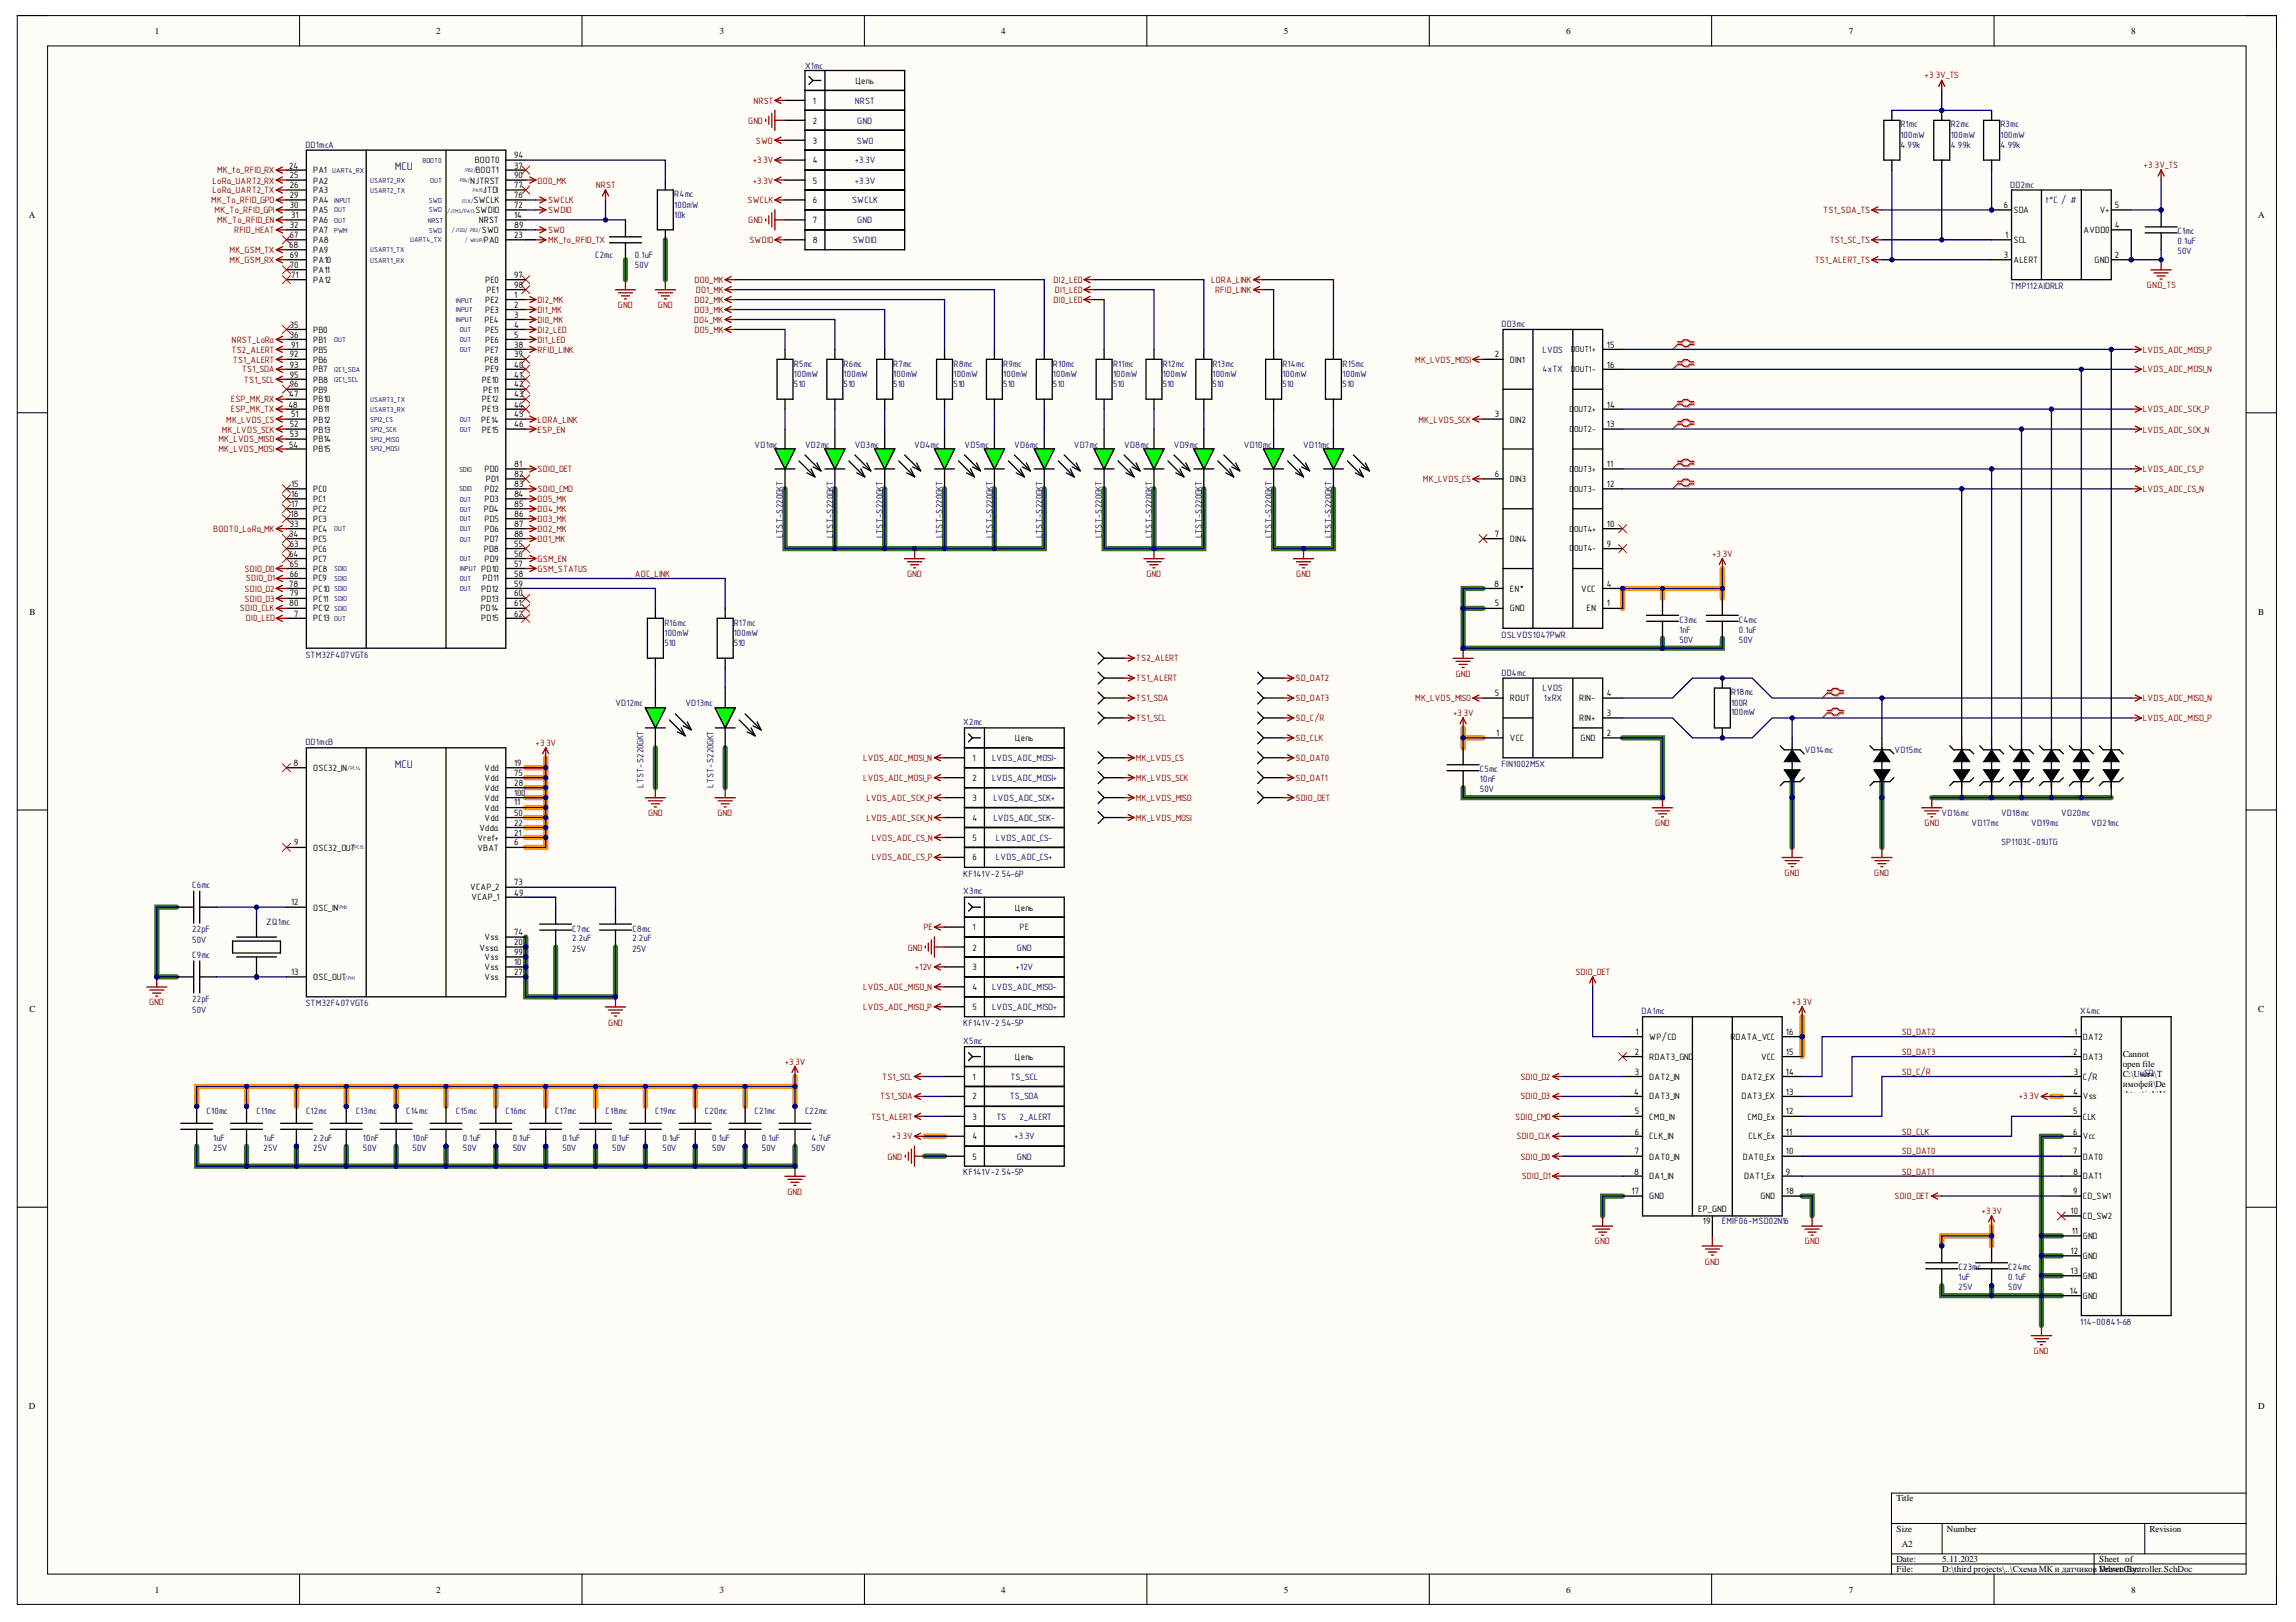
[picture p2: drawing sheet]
<svg xmlns="http://www.w3.org/2000/svg" width="297mm" height="210mm" viewBox="0 0 297 210" stroke-linecap="round" stroke-linejoin="round" font-family="sans-serif">
<defs><g id="words">
<g font-size="1.4" fill="#000080">
<text x="51.1" y="22">MCU</text>
<text x="51.1" y="99.3">MCU</text>
</g>
<g font-size="1.2">
<text x="20.1" y="4.4">1</text>
<text x="56.4" y="4.4">2</text>
<text x="93.1" y="4.4">3</text>
<text x="129.5" y="4.4">4</text>
<text x="166.1" y="4.4">5</text>
<text x="202.6" y="4.4">6</text>
<text x="239.2" y="4.4">7</text>
<text x="275.7" y="4.4">8</text>
<text x="110.7" y="10.8">Цепь</text>
<text x="105.2" y="13.5">1</text>
<text x="105.2" y="16">2</text>
<text x="37.4" y="21.8">24</text>
<text x="37.5" y="23.1">25</text>
<text x="40.5" y="22.4">PA1</text>
<text x="40.5" y="23.8">PA2</text>
<text x="60.8" y="23.8">NJTRST</text>
<text x="61.4" y="21.1">BOOT0</text>
<text x="61.5" y="22.4">BOOT1</text>
<text x="66.5" y="21.8">37</text>
<text x="66.5" y="23.1">90</text>
<text x="66.5" y="20.5">94</text>
<text x="105.2" y="18.6">3</text>
<text x="105.2" y="21.1">4</text>
<text x="105.2" y="23.8">5</text>
<text x="3.7" y="28.2">A</text>
<text x="37.5" y="24.4">26</text>
<text x="37.5" y="25.6">29</text>
<text x="37.5" y="27">30</text>
<text x="37.5" y="29.5">32</text>
<text x="37.6" y="28.2">31</text>
<text x="40.5" y="25">PA3</text>
<text x="40.5" y="26.3">PA4</text>
<text x="40.5" y="27.6">PA5</text>
<text x="40.5" y="28.9">PA6</text>
<text x="61.3" y="26.3">SWCLK</text>
<text x="61.5" y="27.6">SWDIO</text>
<text x="61.9" y="28.9">NRST</text>
<text x="62.5" y="25">JTDI</text>
<text x="66.5" y="28.2">14</text>
<text x="66.5" y="27">72</text>
<text x="66.5" y="25.6">76</text>
<text x="66.5" y="24.4">77</text>
<text x="66.5" y="29.5">89</text>
<text x="105.2" y="26.3">6</text>
<text x="105.2" y="28.9">7</text>
<text x="259.2" y="27">6</text>
<text x="260.5" y="27.6">SDA</text>
<text x="271.7" y="27.6">V+</text>
<text x="273.6" y="29.5">4</text>
<text x="273.6" y="27">5</text>
<text x="292.1" y="28.2">A</text>
<text x="37.4" y="32.1">68</text>
<text x="37.5" y="30.8">67</text>
<text x="37.5" y="33.4">69</text>
<text x="37.5" y="34.7">70</text>
<text x="37.6" y="35.9">71</text>
<text x="40.5" y="30.2">PA7</text>
<text x="40.5" y="31.5">PA8</text>
<text x="40.5" y="32.7">PA9</text>
<text x="40.5" y="34.1">PA10</text>
<text x="40.5" y="35.3">PA11</text>
<text x="62.4" y="30.2">SWO</text>
<text x="62.6" y="31.5">PA0</text>
<text x="66.5" y="30.8">23</text>
<text x="66.5" y="35.9">97</text>
<text x="105.2" y="31.5">8</text>
<text x="259.2" y="33.4">3</text>
<text x="259.4" y="30.8">1</text>
<text x="260.5" y="31.5">SCL</text>
<text x="260.5" y="34.1">ALERT</text>
<text x="269.5" y="30.2">AVDD0</text>
<text x="271" y="34.1">GND</text>
<text x="273.6" y="33.4">2</text>
<text x="40.5" y="36.6">PA12</text>
<text x="62.7" y="41.8">PE4</text>
<text x="62.8" y="39.2">PE2</text>
<text x="62.8" y="40.5">PE3</text>
<text x="62.8" y="36.6">PE0</text>
<text x="62.9" y="37.9">PE1</text>
<text x="66.5" y="38.6">1</text>
<text x="66.5" y="39.8">2</text>
<text x="66.5" y="41.1">3</text>
<text x="66.5" y="37.3">98</text>
<text x="37.5" y="42.4">35</text>
<text x="37.5" y="43.7">36</text>
<text x="37.5" y="46.2">92</text>
<text x="37.5" y="47.6">93</text>
<text x="37.6" y="45">91</text>
<text x="40.5" y="43">PB0</text>
<text x="40.5" y="44.4">PB1</text>
<text x="40.5" y="45.7">PB5</text>
<text x="40.5" y="46.9">PB6</text>
<text x="62.7" y="46.9">PE8</text>
<text x="62.8" y="43">PE5</text>
<text x="62.8" y="44.4">PE6</text>
<text x="62.8" y="45.7">PE7</text>
<text x="66.5" y="42.4">4</text>
<text x="66.5" y="43.7">5</text>
<text x="66.5" y="45">38</text>
<text x="66.5" y="46.2">39</text>
<text x="66.5" y="47.6">40</text>
<text x="193.4" y="46.2">2</text>
<text x="195.3" y="46.9">DIN1</text>
<text x="207.9" y="47.6">16</text>
<text x="207.9" y="45">15</text>
<text x="37.3" y="52.8">48</text>
<text x="37.4" y="51.4">47</text>
<text x="37.5" y="48.9">95</text>
<text x="37.5" y="50.1">96</text>
<text x="40.5" y="52.1">PB10</text>
<text x="40.5" y="53.4">PB11</text>
<text x="40.5" y="48.2">PB7</text>
<text x="40.5" y="49.5">PB8</text>
<text x="40.5" y="50.8">PB9</text>
<text x="62.4" y="49.5">PE10</text>
<text x="62.4" y="52.1">PE12</text>
<text x="62.4" y="53.4">PE13</text>
<text x="62.5" y="50.8">PE11</text>
<text x="62.8" y="48.2">PE9</text>
<text x="66.5" y="48.9">41</text>
<text x="66.5" y="50.1">42</text>
<text x="66.5" y="51.4">43</text>
<text x="66.5" y="52.8">44</text>
<text x="207.9" y="52.8">14</text>
<text x="37.4" y="57.9">54</text>
<text x="37.5" y="55.3">52</text>
<text x="37.5" y="56.6">53</text>
<text x="37.6" y="54">51</text>
<text x="40.5" y="54.7">PB12</text>
<text x="40.5" y="56">PB13</text>
<text x="40.5" y="57.2">PB14</text>
<text x="40.5" y="58.5">PB15</text>
<text x="62.3" y="54.7">PE14</text>
<text x="62.4" y="56">PE15</text>
<text x="66.5" y="54">45</text>
<text x="66.5" y="55.3">46</text>
<text x="193.4" y="54">3</text>
<text x="195.3" y="54.7">DIN2</text>
<text x="207.9" y="55.3">13</text>
<text x="37.6" y="63.1">15</text>
<text x="37.6" y="64.3">16</text>
<text x="37.6" y="65.6">17</text>
<text x="40.5" y="63.7">PC0</text>
<text x="40.5" y="65">PC1</text>
<text x="62.7" y="61.1">PD0</text>
<text x="62.7" y="63.7">PD2</text>
<text x="62.7" y="65">PD3</text>
<text x="62.9" y="62.4">PD1</text>
<text x="66.5" y="60.5">81</text>
<text x="66.5" y="61.7">82</text>
<text x="66.5" y="63.1">83</text>
<text x="66.5" y="64.3">84</text>
<text x="66.5" y="65.6">85</text>
<text x="193.4" y="61.7">6</text>
<text x="195.3" y="62.4">DIN3</text>
<text x="207.9" y="63.1">12</text>
<text x="207.9" y="60.5">11</text>
<text x="37.4" y="69.5">34</text>
<text x="37.5" y="68.2">33</text>
<text x="37.5" y="70.8">63</text>
<text x="37.6" y="66.9">18</text>
<text x="40.5" y="66.3">PC2</text>
<text x="40.5" y="67.6">PC3</text>
<text x="40.5" y="68.8">PC4</text>
<text x="40.5" y="70.2">PC5</text>
<text x="40.5" y="71.4">PC6</text>
<text x="62.6" y="71.4">PD8</text>
<text x="62.6" y="66.3">PD4</text>
<text x="62.7" y="67.6">PD5</text>
<text x="62.7" y="68.8">PD6</text>
<text x="62.7" y="70.2">PD7</text>
<text x="66.5" y="70.8">55</text>
<text x="66.5" y="66.9">86</text>
<text x="66.5" y="68.2">87</text>
<text x="66.5" y="69.5">88</text>
<text x="193.4" y="69.5">7</text>
<text x="195.3" y="70.2">DIN4</text>
<text x="207.9" y="68.2">10</text>
<text x="207.9" y="70.8">9</text>
<text x="37.4" y="72">64</text>
<text x="37.4" y="75.9">78</text>
<text x="37.5" y="73.4">65</text>
<text x="37.5" y="74.7">66</text>
<text x="37.5" y="77.2">79</text>
<text x="40.5" y="72.7">PC7</text>
<text x="40.5" y="74">PC8</text>
<text x="40.5" y="75.2">PC9</text>
<text x="40.5" y="76.6">PC10</text>
<text x="40.5" y="77.9">PC11</text>
<text x="62.3" y="74">PD10</text>
<text x="62.3" y="76.6">PD12</text>
<text x="62.3" y="77.9">PD13</text>
<text x="62.4" y="75.2">PD11</text>
<text x="62.7" y="72.7">PD9</text>
<text x="66.5" y="72">56</text>
<text x="66.5" y="73.4">57</text>
<text x="66.5" y="74.7">58</text>
<text x="66.5" y="75.9">59</text>
<text x="66.5" y="77.2">60</text>
<text x="193.3" y="75.9">8</text>
<text x="195.3" y="76.6">EN*</text>
<text x="204.6" y="76.6">VCC</text>
<text x="207.9" y="75.9">4</text>
<text x="3.8" y="79.6">B</text>
<text x="37.4" y="78.5">80</text>
<text x="38.1" y="79.8">7</text>
<text x="40.5" y="80.4">PC13</text>
<text x="40.5" y="79.1">PC12</text>
<text x="62.2" y="79.1">PD14</text>
<text x="62.3" y="80.4">PD15</text>
<text x="66.5" y="78.5">61</text>
<text x="66.5" y="79.8">62</text>
<text x="193.4" y="78.5">5</text>
<text x="195.3" y="79.1">GND</text>
<text x="205.2" y="79.1">EN</text>
<text x="207.9" y="78.5">1</text>
<text x="292.1" y="79.6">B</text>
<text x="131.3" y="95.9">Цепь</text>
<text x="193.4" y="90.1">5</text>
<text x="193.6" y="95.3">1</text>
<text x="195.3" y="95.9">VCC</text>
<text x="195.3" y="90.7">ROUT</text>
<text x="204.3" y="93.3">RIN+</text>
<text x="204.3" y="90.7">RIN-</text>
<text x="204.5" y="95.9">GND</text>
<text x="207.9" y="95.3">2</text>
<text x="207.9" y="92.7">3</text>
<text x="207.9" y="90.1">4</text>
<text x="38" y="99.1">8</text>
<text x="40.5" y="99.8">OSC32_IN</text>
<text x="62.7" y="99.8">Vdd</text>
<text x="62.7" y="101">Vdd</text>
<text x="66.5" y="99.1">19</text>
<text x="66.5" y="101.7">28</text>
<text x="66.5" y="100.4">75</text>
<text x="125.8" y="98.5">1</text>
<text x="125.8" y="101">2</text>
<text x="62" y="107.5">Vdda</text>
<text x="62.7" y="104.9">Vdd</text>
<text x="62.7" y="102.4">Vdd</text>
<text x="62.7" y="106.2">Vdd</text>
<text x="62.7" y="103.6">Vdd</text>
<text x="66.5" y="104.2">11</text>
<text x="66.5" y="106.9">22</text>
<text x="66.5" y="105.6">50</text>
<text x="66.5" y="103">100</text>
<text x="125.8" y="103.6">3</text>
<text x="125.8" y="106.2">4</text>
<text x="38.1" y="109.4">9</text>
<text x="40.5" y="110.1">OSC32_OUT</text>
<text x="61.8" y="110.1">VBAT</text>
<text x="61.8" y="108.8">Vref+</text>
<text x="66.5" y="109.4">6</text>
<text x="66.5" y="108.1">21</text>
<text x="125.8" y="108.8">5</text>
<text x="125.8" y="111.3">6</text>
<text x="37.6" y="117.2">12</text>
<text x="40.5" y="117.8">OSC_IN</text>
<text x="60.8" y="115.2">VCAP_2</text>
<text x="61" y="116.5">VCAP_1</text>
<text x="66.5" y="115.9">49</text>
<text x="66.5" y="114.6">73</text>
<text x="131.3" y="117.8">Цепь</text>
<text x="62" y="123">Vssa</text>
<text x="62.7" y="125.5">Vss</text>
<text x="62.7" y="121.7">Vss</text>
<text x="62.7" y="124.3">Vss</text>
<text x="66.5" y="124.9">10</text>
<text x="66.5" y="122.3">20</text>
<text x="66.5" y="121.1">74</text>
<text x="66.5" y="123.6">99</text>
<text x="125.8" y="120.4">1</text>
<text x="125.8" y="123">2</text>
<text x="125.8" y="125.5">3</text>
<text x="3.8" y="131">C</text>
<text x="37.6" y="126.2">13</text>
<text x="40.5" y="126.8">OSC_OUT</text>
<text x="62.7" y="126.8">Vss</text>
<text x="66.5" y="126.2">27</text>
<text x="125.8" y="128.2">4</text>
<text x="125.8" y="130.7">5</text>
<text x="292.1" y="131">C</text>
<text x="131.3" y="137.1">Цепь</text>
<text x="211.5" y="136.5">2</text>
<text x="211.6" y="133.9">1</text>
<text x="213.4" y="134.6">WP/CD</text>
<text x="213.4" y="137.1">RDAT3_GND</text>
<text x="223.9" y="134.6">RDATA_VCC</text>
<text x="227.8" y="137.1">VCC</text>
<text x="231.1" y="136.5">15</text>
<text x="231.1" y="133.9">16</text>
<text x="268.2" y="136.5">2</text>
<text x="268.4" y="133.9">1</text>
<text x="269.5" y="134.6">DAT2</text>
<text x="269.5" y="137.1">DAT3</text>
<text x="274.6" y="136.8">Cannot</text>
<text x="125.8" y="139.7">1</text>
<text x="125.8" y="142.3">2</text>
<text x="211.4" y="141.7">4</text>
<text x="211.5" y="139.1">3</text>
<text x="213.4" y="139.7">DAT2_IN</text>
<text x="213.4" y="142.3">DAT3_IN</text>
<text x="225.3" y="142.3">DAT3_EX</text>
<text x="225.3" y="139.7">DAT2_EX</text>
<text x="231.1" y="141.7">13</text>
<text x="231.1" y="139.1">14</text>
<text x="268.2" y="141.7">4</text>
<text x="268.3" y="139.1">3</text>
<text x="269.5" y="139.7">C/R</text>
<text x="269.5" y="142.3">Vss</text>
<text x="274.6" y="138.1">open file</text>
<text x="274.6" y="139.4">C:\UsueSrDs\Т</text>
<text x="274.6" y="140.7">имофей\De</text>
<text x="274.6" y="142">sktop\job\V</text>
<text x="274.6" y="143.3">elvet\34743</text>
<text x="125.8" y="144.9">3</text>
<text x="125.8" y="147.4">4</text>
<text x="211.5" y="144.2">5</text>
<text x="211.5" y="146.8">6</text>
<text x="211.5" y="149.4">7</text>
<text x="213.4" y="144.9">CMD_IN</text>
<text x="213.4" y="147.4">CLK_IN</text>
<text x="226.1" y="144.9">CMD_Ex</text>
<text x="226.2" y="147.4">CLK_Ex</text>
<text x="231.1" y="149.4">10</text>
<text x="231.1" y="146.8">11</text>
<text x="231.1" y="144.2">12</text>
<text x="268.2" y="144.2">5</text>
<text x="268.2" y="146.8">6</text>
<text x="268.2" y="149.4">7</text>
<text x="269.5" y="144.9">CLK</text>
<text x="269.5" y="147.4">Vcc</text>
<text x="274.6" y="144.6">45.png.File</text>
<text x="274.6" y="145.9">does not</text>
<text x="274.6" y="147.3">exist.</text>
<text x="125.8" y="150.1">5</text>
<text x="211.1" y="154.5">17</text>
<text x="211.4" y="152">8</text>
<text x="213.4" y="150.1">DAT0_IN</text>
<text x="213.4" y="152.6">DA1_IN</text>
<text x="213.4" y="155.2">GND</text>
<text x="225.5" y="150.1">DAT0_Ex</text>
<text x="225.6" y="152.6">DAT1_Ex</text>
<text x="227.8" y="155.2">GND</text>
<text x="231.1" y="152">9</text>
<text x="231.1" y="154.5">18</text>
<text x="268.2" y="152">8</text>
<text x="268.2" y="154.5">9</text>
<text x="269.5" y="150.1">DAT0</text>
<text x="269.5" y="152.6">DAT1</text>
<text x="269.5" y="155.2">CD_SW1</text>
<text x="219.7" y="156.9">EP_GND</text>
<text x="220.3" y="158.4">19</text>
<text x="267.9" y="157.2">10</text>
<text x="268" y="159.7">11</text>
<text x="269.5" y="157.7">CD_SW2</text>
<text x="269.5" y="160.4">GND</text>
<text x="267.8" y="167.5">14</text>
<text x="267.9" y="162.3">12</text>
<text x="267.9" y="164.9">13</text>
<text x="269.5" y="162.9">GND</text>
<text x="269.5" y="165.5">GND</text>
<text x="269.5" y="168.1">GND</text>
<text x="3.7" y="182.3">D</text>
<text x="292.1" y="182.3">D</text>
<text x="245.3" y="194.3">Title</text>
<text x="245.3" y="198.2">Size</text>
<text x="245.3" y="202.1">Date:</text>
<text x="245.3" y="203.5">File:</text>
<text x="246" y="200.2">A2</text>
<text x="251.3" y="202.1">5.11.2023</text>
<text x="251.3" y="203.5">D:\third projects\..\Схема МК и датчиков Velvet</text>
<text x="251.9" y="198.2">Number</text>
<text x="271.6" y="202.1">Sheet of</text>
<text x="271.6" y="203.5">DrawnCBontroller.SchDoc</text>
<text x="275.9" y="203.5">y:</text>
<text x="278.1" y="198.2">Revision</text>
<text x="20.1" y="206.1">1</text>
<text x="56.4" y="206.1">2</text>
<text x="93.1" y="206.1">3</text>
<text x="129.5" y="206.1">4</text>
<text x="166.1" y="206.1">5</text>
<text x="202.6" y="206.1">6</text>
<text x="239.2" y="206.1">7</text>
<text x="275.7" y="206.1">8</text>
</g>
<g font-size="1.2" fill="#000080">
<text x="104.1" y="8.9">X1mc</text>
<text x="110.6" y="13.5">NRST</text>
<text x="110.9" y="16">GND</text>
<text x="245.9" y="17.8">100mW</text>
<text x="245.9" y="16.5">R1mc</text>
<text x="252.4" y="17.8">100mW</text>
<text x="252.4" y="16.5">R2mc</text>
<text x="258.8" y="17.8">100mW</text>
<text x="258.8" y="16.5">R3mc</text>
<text x="39.5" y="19.1">DD1mcA</text>
<text x="110.6" y="23.8">+3.3V</text>
<text x="110.6" y="21.1">+3.3V</text>
<text x="110.8" y="18.6">SWO</text>
<text x="245.9" y="19.1">4.99k</text>
<text x="252.4" y="19.1">4.99k</text>
<text x="258.8" y="19.1">4.99k</text>
<text x="87.2" y="26.9">100mW</text>
<text x="87.2" y="28.2">10k</text>
<text x="87.2" y="25.5">R4mc</text>
<text x="110.2" y="26.3">SWCLK</text>
<text x="110.9" y="28.9">GND</text>
<text x="260.1" y="24.3">DD2mc</text>
<text x="264.6" y="26.3">t°C / #</text>
<text x="77" y="33.4">C2mc</text>
<text x="82.1" y="33.4">0.1uF</text>
<text x="82.1" y="34.7">50V</text>
<text x="110.3" y="31.5">SWDIO</text>
<text x="281.7" y="31.6">0.1uF</text>
<text x="281.7" y="32.9">50V</text>
<text x="281.7" y="30.3">C1mc</text>
<text x="260.1" y="37.4">TMP112AIDRLR</text>
<text x="102.7" y="47.4">R5mc</text>
<text x="109.1" y="47.4">R6mc</text>
<text x="115.6" y="47.4">R7mc</text>
<text x="123.4" y="47.4">R8mc</text>
<text x="129.8" y="47.4">R9mc</text>
<text x="136.2" y="47.4">R10mc</text>
<text x="144" y="47.4">R11mc</text>
<text x="150.4" y="47.4">R12mc</text>
<text x="156.9" y="47.4">R13mc</text>
<text x="165.9" y="47.4">R14mc</text>
<text x="173.7" y="47.4">R15mc</text>
<text x="194.2" y="42.3">DD3mc</text>
<text x="199.6" y="45.7">LVDS</text>
<text x="102.7" y="48.8">100mW</text>
<text x="102.7" y="50.1">510</text>
<text x="109.1" y="48.8">100mW</text>
<text x="109.1" y="50.1">510</text>
<text x="115.6" y="48.8">100mW</text>
<text x="115.6" y="50.1">510</text>
<text x="123.4" y="48.8">100mW</text>
<text x="123.4" y="50.1">510</text>
<text x="129.8" y="48.8">100mW</text>
<text x="129.8" y="50.1">510</text>
<text x="136.2" y="48.8">100mW</text>
<text x="136.2" y="50.1">510</text>
<text x="144" y="48.8">100mW</text>
<text x="144" y="50.1">510</text>
<text x="150.4" y="48.8">100mW</text>
<text x="150.4" y="50.1">510</text>
<text x="156.9" y="48.8">100mW</text>
<text x="156.9" y="50.1">510</text>
<text x="165.9" y="48.8">100mW</text>
<text x="165.9" y="50.1">510</text>
<text x="173.7" y="48.8">100mW</text>
<text x="173.7" y="50.1">510</text>
<text x="199.6" y="48.2">4xTX</text>
<text x="97.6" y="57.9">VD1mc</text>
<text x="104.1" y="57.9">VD2mc</text>
<text x="110.6" y="57.9">VD3mc</text>
<text x="118.3" y="57.9">VD4mc</text>
<text x="124.8" y="57.9">VD5mc</text>
<text x="131.2" y="57.9">VD6mc</text>
<text x="138.9" y="57.9">VD7mc</text>
<text x="145.4" y="57.9">VD8mc</text>
<text x="151.9" y="57.9">VD9mc</text>
<text x="160.9" y="57.9">VD10mc</text>
<text x="168.6" y="57.9">VD11mc</text>
<text x="101.3" y="69.7" transform="rotate(-90 101.3 69.7)">LTST-S220GKT</text>
<text x="107.8" y="69.7" transform="rotate(-90 107.8 69.7)">LTST-S220GKT</text>
<text x="114.2" y="69.7" transform="rotate(-90 114.2 69.7)">LTST-S220GKT</text>
<text x="121.9" y="69.7" transform="rotate(-90 121.9 69.7)">LTST-S220GKT</text>
<text x="128.4" y="69.7" transform="rotate(-90 128.4 69.7)">LTST-S220GKT</text>
<text x="134.9" y="69.7" transform="rotate(-90 134.9 69.7)">LTST-S220GKT</text>
<text x="142.6" y="69.7" transform="rotate(-90 142.6 69.7)">LTST-S220GKT</text>
<text x="149.1" y="69.7" transform="rotate(-90 149.1 69.7)">LTST-S220GKT</text>
<text x="155.5" y="69.7" transform="rotate(-90 155.5 69.7)">LTST-S220GKT</text>
<text x="164.6" y="69.7" transform="rotate(-90 164.6 69.7)">LTST-S220GKT</text>
<text x="172.3" y="69.7" transform="rotate(-90 172.3 69.7)">LTST-S220GKT</text>
<text x="86" y="82.3">100mW</text>
<text x="86" y="83.6">510</text>
<text x="86" y="81">R16mc</text>
<text x="94.9" y="82.3">100mW</text>
<text x="94.9" y="83.6">510</text>
<text x="94.9" y="81">R17mc</text>
<text x="194.2" y="82.5">DSLVDS1047PWR</text>
<text x="217.3" y="81.9">1nF</text>
<text x="217.3" y="83.2">50V</text>
<text x="217.3" y="80.6">C3mc</text>
<text x="225" y="81.9">0.1uF</text>
<text x="225" y="83.2">50V</text>
<text x="225" y="80.6">C4mc</text>
<text x="39.5" y="85.1">STM32F407VGT6</text>
<text x="194.2" y="87.4">DD4mc</text>
<text x="199.6" y="89.4">LVDS</text>
<text x="223.9" y="90">R18mc</text>
<text x="79.6" y="91.4">VD12mc</text>
<text x="88.7" y="91.4">VD13mc</text>
<text x="124.6" y="93.8">X2mc</text>
<text x="199.7" y="90.7">1xRX</text>
<text x="223.9" y="91.3">100R</text>
<text x="223.9" y="92.6">100mW</text>
<text x="39.5" y="96.4">DD1mcB</text>
<text x="83.2" y="102" transform="rotate(-90 83.2 102)">LTST-S220GKT</text>
<text x="92.3" y="102" transform="rotate(-90 92.3 102)">LTST-S220GKT</text>
<text x="128.3" y="101">LVDS_ADC_MOSI+</text>
<text x="128.3" y="98.5">LVDS_ADC_MOSI-</text>
<text x="191.5" y="101.2">10nF</text>
<text x="191.5" y="99.9">C5mc</text>
<text x="194.2" y="99.3">FIN1002M5X</text>
<text x="233.5" y="97.5">VD14mc</text>
<text x="245.1" y="97.5">VD15mc</text>
<text x="128.5" y="103.6">LVDS_ADC_SCK+</text>
<text x="128.5" y="106.2">LVDS_ADC_SCK-</text>
<text x="191.5" y="102.5">50V</text>
<text x="251.2" y="105.6">VD16mc</text>
<text x="255.1" y="106.9">VD17mc</text>
<text x="258.9" y="105.6">VD18mc</text>
<text x="262.8" y="106.9">VD19mc</text>
<text x="266.7" y="105.6">VD20mc</text>
<text x="270.6" y="106.9">VD21mc</text>
<text x="124.6" y="113.5">KF141V-2.54-6P</text>
<text x="128.9" y="111.3">LVDS_ADC_CS+</text>
<text x="128.9" y="108.8">LVDS_ADC_CS-</text>
<text x="258.9" y="109.4">SP1103C-01UTG</text>
<text x="24.9" y="115">C6mc</text>
<text x="34.4" y="119.7">ZQ1mc</text>
<text x="124.6" y="115.7">X3mc</text>
<text x="24.9" y="120.6">22pF</text>
<text x="24.9" y="122">50V</text>
<text x="24.9" y="124">C9mc</text>
<text x="74" y="121.8">2.2uF</text>
<text x="74" y="123.2">25V</text>
<text x="74" y="120.6">C7mc</text>
<text x="81.8" y="121.8">2.2uF</text>
<text x="81.8" y="123.2">25V</text>
<text x="81.8" y="120.6">C8mc</text>
<text x="131.4" y="125.5">+12V</text>
<text x="131.6" y="123">GND</text>
<text x="131.9" y="120.4">PE</text>
<text x="24.9" y="129.7">22pF</text>
<text x="24.9" y="131">50V</text>
<text x="39.5" y="130.2">STM32F407VGT6</text>
<text x="128.3" y="128.2">LVDS_ADC_MISO-</text>
<text x="128.3" y="130.7">LVDS_ADC_MISO+</text>
<text x="212.4" y="131.2">DA1mc</text>
<text x="269.1" y="131.2">X4mc</text>
<text x="124.6" y="132.8">KF141V-2.54-5P</text>
<text x="124.6" y="135.1">X5mc</text>
<text x="130.6" y="142.3">TS_SDA</text>
<text x="130.7" y="139.7">TS_SCL</text>
<text x="26.7" y="144.2">C10mc</text>
<text x="27.6" y="147.6">1uF</text>
<text x="27.6" y="149">25V</text>
<text x="33.2" y="144.2">C11mc</text>
<text x="34.1" y="147.6">1uF</text>
<text x="34.1" y="149">25V</text>
<text x="39.6" y="144.2">C12mc</text>
<text x="40.5" y="147.6">2.2uF</text>
<text x="40.5" y="149">25V</text>
<text x="46" y="144.2">C13mc</text>
<text x="47" y="147.6">10nF</text>
<text x="47" y="149">50V</text>
<text x="52.5" y="144.2">C14mc</text>
<text x="53.4" y="147.6">10nF</text>
<text x="53.4" y="149">50V</text>
<text x="59" y="144.2">C15mc</text>
<text x="59.9" y="147.6">0.1uF</text>
<text x="59.9" y="149">50V</text>
<text x="65.4" y="144.2">C16mc</text>
<text x="66.3" y="147.6">0.1uF</text>
<text x="66.3" y="149">50V</text>
<text x="71.8" y="144.2">C17mc</text>
<text x="72.8" y="147.6">0.1uF</text>
<text x="72.8" y="149">50V</text>
<text x="78.3" y="144.2">C18mc</text>
<text x="79.2" y="147.6">0.1uF</text>
<text x="79.2" y="149">50V</text>
<text x="84.8" y="144.2">C19mc</text>
<text x="85.7" y="147.6">0.1uF</text>
<text x="85.7" y="149">50V</text>
<text x="91.2" y="144.2">C20mc</text>
<text x="92.1" y="147.6">0.1uF</text>
<text x="92.1" y="149">50V</text>
<text x="97.6" y="144.2">C21mc</text>
<text x="98.6" y="147.6">0.1uF</text>
<text x="98.6" y="149">50V</text>
<text x="104.1" y="144.2">C22mc</text>
<text x="105" y="147.6">4.7uF</text>
<text x="105" y="149">50V</text>
<text x="128.9" y="144.9">TS</text>
<text x="131.2" y="147.4">+3.3V</text>
<text x="131.9" y="144.9">2_ALERT</text>
<text x="124.6" y="152.1">KF141V-2.54-5P</text>
<text x="131.6" y="150.1">GND</text>
<text x="222.8" y="158.4">EMIF06-MSD02N16</text>
<text x="253.4" y="165.7">1uF</text>
<text x="253.4" y="167">25V</text>
<text x="253.4" y="164.3">C23mc</text>
<text x="259.8" y="165.7">0.1uF</text>
<text x="259.8" y="167">50V</text>
<text x="259.8" y="164.3">C24mc</text>
<text x="269.1" y="171.4">114-00841-68</text>
</g>
<g font-size="1.2" fill="#800000">
<text x="249" y="10.2">+3.3V_TS</text>
<text x="96.8" y="16">GND</text>
<text x="97.5" y="13.5">NRST</text>
<text x="27.5" y="23.8">LoRa_UART2_RX</text>
<text x="28.1" y="22.4">MK_to_RFID_RX</text>
<text x="69.5" y="23.8">DO0_MK</text>
<text x="97.4" y="21.1">+3.3V</text>
<text x="97.4" y="23.8">+3.3V</text>
<text x="97.8" y="18.6">SWO</text>
<text x="277.3" y="21.7">+3.3V_TS</text>
<text x="27.3" y="26.3">MK_To_RFID_GPO</text>
<text x="27.5" y="25">LoRa_UART2_TX</text>
<text x="27.7" y="27.6">MK_To_RFID_GPI</text>
<text x="28.1" y="28.9">MK_To_RFID_EN</text>
<text x="70.9" y="26.3">SWCLK</text>
<text x="70.9" y="27.6">SWDIO</text>
<text x="77.1" y="24.4">NRST</text>
<text x="96.7" y="26.3">SWCLK</text>
<text x="96.8" y="28.9">GND</text>
<text x="235.9" y="27.6">TS1_SDA_TS</text>
<text x="29.7" y="34.1">MK_GSM_RX</text>
<text x="29.7" y="32.7">MK_GSM_TX</text>
<text x="30.3" y="30.2">RFID_HEAT</text>
<text x="70.9" y="30.2">SWO</text>
<text x="70.9" y="31.5">MK_to_RFID_TX</text>
<text x="97" y="31.5">SWDIO</text>
<text x="234.8" y="34.1">TS1_ALERT_TS</text>
<text x="236.7" y="31.5">TS1_SC_TS</text>
<text x="69.5" y="39.2">DI2_MK</text>
<text x="69.5" y="40.5">DI1_MK</text>
<text x="69.5" y="41.8">DI0_MK</text>
<text x="79.9" y="39.9">GND</text>
<text x="85.1" y="39.9">GND</text>
<text x="89.8" y="41.8">DO4_MK</text>
<text x="89.8" y="36.6">DO0_MK</text>
<text x="89.8" y="39.2">DO2_MK</text>
<text x="89.8" y="40.5">DO3_MK</text>
<text x="90" y="37.9">DO1_MK</text>
<text x="136.3" y="39.2">DI0_LED</text>
<text x="136.3" y="36.6">DI2_LED</text>
<text x="136.5" y="37.9">DI1_LED</text>
<text x="156.7" y="36.6">LORA_LINK</text>
<text x="157.2" y="37.9">RFID_LINK</text>
<text x="277.8" y="37.3">GND_TS</text>
<text x="29.9" y="45.7">TS2_ALERT</text>
<text x="29.9" y="44.4">NRST_LoRa</text>
<text x="30.1" y="46.9">TS1_ALERT</text>
<text x="69.5" y="45.7">RFID_LINK</text>
<text x="69.5" y="44.4">DI1_LED</text>
<text x="69.5" y="43">DI2_LED</text>
<text x="89.8" y="43">DO5_MK</text>
<text x="183.1" y="46.9">MK_LVDS_MOSI</text>
<text x="277.2" y="45.7">LVDS_ADC_MOSI_P</text>
<text x="29.9" y="52.1">ESP_MK_RX</text>
<text x="29.9" y="53.4">ESP_MK_TX</text>
<text x="31.3" y="48.2">TS1_SDA</text>
<text x="31.6" y="49.5">TS1_SCL</text>
<text x="277.2" y="53.4">LVDS_ADC_SCK_P</text>
<text x="277.2" y="48.2">LVDS_ADC_MOSI_N</text>
<text x="28.3" y="57.2">MK_LVDS_MISO</text>
<text x="28.3" y="58.5">MK_LVDS_MOSI</text>
<text x="28.7" y="56">MK_LVDS_SCK</text>
<text x="29.3" y="54.7">MK_LVDS_CS</text>
<text x="69.5" y="54.7">LORA_LINK</text>
<text x="69.5" y="56">ESP_EN</text>
<text x="183.5" y="54.7">MK_LVDS_SCK</text>
<text x="277.2" y="56">LVDS_ADC_SCK_N</text>
<text x="69.5" y="63.7">SDIO_CMD</text>
<text x="69.5" y="65">DO5_MK</text>
<text x="69.5" y="61.1">SDIO_DET</text>
<text x="184.1" y="62.4">MK_LVDS_CS</text>
<text x="277.2" y="63.7">LVDS_ADC_CS_N</text>
<text x="277.2" y="61.1">LVDS_ADC_CS_P</text>
<text x="27.6" y="68.8">BOOT0_LoRa_MK</text>
<text x="69.5" y="70.2">DO1_MK</text>
<text x="69.5" y="68.8">DO2_MK</text>
<text x="69.5" y="67.6">DO3_MK</text>
<text x="69.5" y="66.3">DO4_MK</text>
<text x="31.6" y="74">SDIO_D0</text>
<text x="31.6" y="76.6">SDIO_D2</text>
<text x="31.6" y="77.9">SDIO_D3</text>
<text x="31.8" y="75.2">SDIO_D1</text>
<text x="69.5" y="74">GSM_STATUS</text>
<text x="69.5" y="72.7">GSM_EN</text>
<text x="82.1" y="74.7">ADC_LINK</text>
<text x="117.3" y="74.7">GND</text>
<text x="148.3" y="74.7">GND</text>
<text x="167.7" y="74.7">GND</text>
<text x="221.5" y="72">+3.3V</text>
<text x="31" y="79.1">SDIO_CLK</text>
<text x="31.8" y="80.4">DI0_LED</text>
<text x="147" y="88.2">TS1_ALERT</text>
<text x="147" y="85.6">TS2_ALERT</text>
<text x="167.6" y="88.2">SD_DAT2</text>
<text x="188.3" y="87.6">GND</text>
<text x="147" y="90.7">TS1_SDA</text>
<text x="147" y="93.3">TS1_SCL</text>
<text x="167.6" y="90.7">SD_DAT3</text>
<text x="167.6" y="93.3">SD_C/R</text>
<text x="167.6" y="95.9">SD_CLK</text>
<text x="183.1" y="90.7">MK_LVDS_MISO</text>
<text x="188" y="92.7">+3.3V</text>
<text x="277.2" y="90.7">LVDS_ADC_MISO_N</text>
<text x="277.2" y="93.3">LVDS_ADC_MISO_P</text>
<text x="69.3" y="96.5">+3.3V</text>
<text x="111.7" y="98.5">LVDS_ADC_MOSI_N</text>
<text x="111.7" y="101">LVDS_ADC_MOSI_P</text>
<text x="147" y="101">MK_LVDS_SCK</text>
<text x="147" y="98.5">MK_LVDS_CS</text>
<text x="167.6" y="101">SD_DAT1</text>
<text x="167.6" y="98.5">SD_DAT0</text>
<text x="83.8" y="105.6">GND</text>
<text x="92.8" y="105.6">GND</text>
<text x="112.1" y="106.2">LVDS_ADC_SCK_N</text>
<text x="112.1" y="103.6">LVDS_ADC_SCK_P</text>
<text x="147" y="103.6">MK_LVDS_MISO</text>
<text x="147" y="106.2">MK_LVDS_MOSI</text>
<text x="167.6" y="103.6">SDIO_DET</text>
<text x="214.1" y="106.9">GND</text>
<text x="249" y="106.9">GND</text>
<text x="112.8" y="108.8">LVDS_ADC_CS_N</text>
<text x="112.8" y="111.3">LVDS_ADC_CS_P</text>
<text x="230.9" y="113.4">GND</text>
<text x="242.5" y="113.4">GND</text>
<text x="117.4" y="123">GND</text>
<text x="118.4" y="125.5">+12V</text>
<text x="119.5" y="120.4">PE</text>
<text x="19.3" y="130.1">GND</text>
<text x="111.7" y="128.2">LVDS_ADC_MISO_N</text>
<text x="111.7" y="130.7">LVDS_ADC_MISO_P</text>
<text x="203.8" y="126.1">SDIO_DET</text>
<text x="231.8" y="130">+3.3V</text>
<text x="78.7" y="132.7">GND</text>
<text x="101.5" y="137.8">+3.3V</text>
<text x="246" y="133.9">SD_DAT2</text>
<text x="246" y="136.5">SD_DAT3</text>
<text x="113.9" y="142.3">TS1_SDA</text>
<text x="114.1" y="139.7">TS1_SCL</text>
<text x="196.7" y="139.7">SDIO_D2</text>
<text x="196.7" y="142.3">SDIO_D3</text>
<text x="246" y="139.1">SD_C/R</text>
<text x="261.2" y="142.3">+3.3V</text>
<text x="112.7" y="144.9">TS1_ALERT</text>
<text x="115.4" y="147.4">+3.3V</text>
<text x="196" y="144.9">SDIO_CMD</text>
<text x="196.2" y="147.4">SDIO_CLK</text>
<text x="246" y="146.8">SD_CLK</text>
<text x="246" y="149.4">SD_DAT0</text>
<text x="101.9" y="154.6">GND</text>
<text x="114.8" y="150.1">GND</text>
<text x="196.7" y="150.1">SDIO_D0</text>
<text x="196.9" y="152.6">SDIO_D1</text>
<text x="245.1" y="155.2">SDIO_DET</text>
<text x="246" y="152">SD_DAT1</text>
<text x="206.3" y="161">GND</text>
<text x="233.5" y="161">GND</text>
<text x="256.3" y="157.1">+3.3V</text>
<text x="220.6" y="163.7">GND</text>
<text x="263.1" y="175.2">GND</text>
</g>
<g font-size="1.1">
<text x="203.2" y="45.6">DOUT1+</text>
<text x="203" y="53.4">DOUT2+</text>
<text x="203.2" y="48.2">DOUT1-</text>
<text x="203" y="55.9">DOUT2-</text>
<text x="203" y="63.7">DOUT3-</text>
<text x="203" y="61">DOUT3+</text>
<text x="203" y="68.8">DOUT4+</text>
<text x="203" y="71.4">DOUT4-</text>
</g>
<g font-size=".9" fill="#000080">
<text x="43" y="22.3">UART4_RX</text>
<text x="47.9" y="23.7">USART2_RX</text>
<text x="54.7" y="21.1">BOOT0</text>
<text x="55.7" y="23.7">OUT</text>
<text x="43.2" y="28.8">OUT</text>
<text x="43.2" y="26.2">INPUT</text>
<text x="43.2" y="27.5">OUT</text>
<text x="47.9" y="24.9">USART2_TX</text>
<text x="55.3" y="28.8">NRST</text>
<text x="55.5" y="26.2">SWD</text>
<text x="55.5" y="27.5">SWD</text>
<text x="43.2" y="30.1">PWM</text>
<text x="47.9" y="32.6">USART1_TX</text>
<text x="47.9" y="34">USART1_RX</text>
<text x="53" y="31.4">UART4_TX</text>
<text x="55.5" y="30.1">SWD</text>
<text x="59" y="39.1">INPUT</text>
<text x="59" y="40.4">INPUT</text>
<text x="59" y="41.7">INPUT</text>
<text x="43.2" y="44.3">OUT</text>
<text x="59.5" y="45.6">OUT</text>
<text x="59.5" y="44.3">OUT</text>
<text x="59.5" y="43">OUT</text>
<text x="43.2" y="48.1">I2C1_SDA</text>
<text x="43.2" y="49.5">I2C1_SCL</text>
<text x="47.9" y="52">USART3_TX</text>
<text x="47.9" y="53.3">USART3_RX</text>
<text x="47.9" y="54.6">SPI2_CS</text>
<text x="47.9" y="55.9">SPI2_SCK</text>
<text x="47.9" y="57.2">SPI2_MISO</text>
<text x="47.9" y="58.4">SPI2_MOSI</text>
<text x="59.5" y="55.9">OUT</text>
<text x="59.5" y="54.6">OUT</text>
<text x="59.4" y="63.6">SDIO</text>
<text x="59.4" y="61">SDIO</text>
<text x="59.5" y="64.9">OUT</text>
<text x="43.2" y="68.7">OUT</text>
<text x="59.5" y="66.2">OUT</text>
<text x="59.5" y="67.5">OUT</text>
<text x="59.5" y="68.7">OUT</text>
<text x="59.5" y="70.1">OUT</text>
<text x="43.2" y="73.9">SDIO</text>
<text x="43.2" y="75.2">SDIO</text>
<text x="43.2" y="76.5">SDIO</text>
<text x="43.2" y="77.8">SDIO</text>
<text x="59.5" y="72.6">OUT</text>
<text x="59.5" y="73.9">INPUT</text>
<text x="59.5" y="76.5">OUT</text>
<text x="59.5" y="75.2">OUT</text>
<text x="43.2" y="79">SDIO</text>
<text x="43.2" y="80.4">OUT</text>
</g>
<g font-size=".7" fill="#000080">
<text x="59.5" y="23.6">PB4/</text>
<text x="60.2" y="22.2">PB2/</text>
<text x="57.9" y="27.6">/JTMS/PA13</text>
<text x="59.6" y="26.3">JTCK/</text>
<text x="61.2" y="24.9">PA15/</text>
<text x="58.5" y="30">/JTDO/ PB3/</text>
<text x="60.2" y="31.3">/ WKUP/</text>
<text x="44.9" y="99.6">/PC14</text>
<text x="45.4" y="109.8">/PC15</text>
<text x="43.5" y="117.7">/PH0</text>
<text x="44.6" y="126.8">/PH1</text>
</g>
</g></defs>
<path d="M2.2 2h292.3v205.6h-292.3z" fill-rule="evenodd" fill="#fffcf8"/>
<path d="M2.2 2h292.3v205.6h-292.3z" fill="none" stroke="#000" stroke-width=".13"/>
<path d="M6.2 5.9h284.4v197.8h-284.4z" fill-rule="evenodd" fill="#fffcf8"/>
<g fill="none" stroke="#000" stroke-width=".13">
<path d="M2.2 2h4M6.2 5.9h284.4v197.8h-284.4zM38.8 2v3.9M75.3 2v3.9M111.8 2v3.9M148.4 2v3.9M184.9 2v3.9M221.4 2v3.9M258 2v3.9M290.6 2h3.9v3.9M2.2 53.4h4M290.6 53.4h3.9"/>
<path d="M2.2 104.8h4M290.6 104.8h3.9M2.2 156.2h4M290.6 156.2h3.9M244.7 197.2h45.9M251.3 197.2v3.9M277.5 197.2v3.9M290.6 193.2h-45.9v10.5M38.8 203.7v3.9M75.3 203.7v3.9M111.8 203.7v3.9M148.4 203.7v3.9"/>
<path d="M184.9 203.7v3.9M221.4 203.7v3.9M244.7 201.1h45.9M244.7 202.4h45.9M258 203.7v3.9M270.9 201.1v2.6M294.5 203.7v3.9"/>
</g>
<g fill="none" stroke="#f90" stroke-width=".68">
<path d="M215.1 76.2v1.2M222.8 76.2h-12.9v2.5M222.8 73.6v3.8M68 99.4h2.6M70.6 98.1v7.7h-2.6M189.3 95.5h2.6M189.3 94.2v2.6M68 104.5h2.6M68 103.2h2.6M68 101.9h2.6M68 100.6h2.6M68 107.1h2.6"/>
<path d="M68 108.4h2.6M70.6 105.8v3.9h-2.6M102.9 139.3v1.3h-25.9M233.1 131.6v5.1M31.9 140.6h-6.5v2.6M31.9 140.6v2.6M31.9 140.6h45.1M38.3 140.6v2.6M44.8 140.6v2.6M51.2 140.6v2.6M57.7 140.6v2.6M64.2 140.6v2.6"/>
<path d="M70.6 140.6v2.6M77 140.6v2.6M83.5 140.6v2.6M89.9 140.6v2.6M96.4 140.6v2.6M102.9 140.6v2.6M119.6 147h2.6M257.7 159.9h-6.5v1.3M257.7 158.6v2.6M265.4 141.9h1.3"/>
</g>
<g fill="none" stroke="#38761d" stroke-width=".68">
<path d="M80.9 33.6v2.6M86.1 31v5.2M101.6 63.3v7.7h33.5v-7.7M108 63.3v7.7M114.5 63.3v7.7M122.2 63.3v7.7M128.6 63.3v7.7M142.8 63.3v7.7h12.9v-7.7M149.3 63.3v7.7M164.8 63.3v7.7h7.7v-7.7M189.3 78.7v5.2h25.8M189.3 78.7h2.6"/>
<path d="M191.9 76.2h-2.6v2.5M84.8 96.8v5.1M93.8 96.8v5.1M209.9 95.5h5.2v7.7h-25.8v-1.3M215.1 82.6v1.3h7.7v-1.3M22.9 117.4h-2.6v9h2.6M231.9 100.9v8.8M243.5 100.9v8.8M249.9 103.2h23.2M68 121.3v7.7h11.6v-6.4M71.9 122.6v6.4M25.4 148.3v2.6h6.5"/>
<path d="M31.9 150.9h12.9M31.9 148.3v2.6M38.3 148.3v2.6M44.8 148.3v2.6M51.2 148.3v2.6M57.7 148.3v2.6M64.2 148.3v2.6M70.6 148.3v2.6M77 148.3v2.6M83.5 148.3v2.6M89.9 148.3v2.6M96.4 148.3v2.6"/>
<path d="M102.9 148.3v2.6h-58.1M119.6 149.6h2.6M209.9 154.8h-2.6v2.6M233.1 154.8h1.3v2.6M266.7 147h-2.6v12.9M266.7 159.9h-2.6v7.8h2.6M251.2 166.4v1.3h12.9v3.8M257.7 166.4v1.3M264.1 162.5h2.6M264.1 165.1h2.6"/>
</g>
<g fill="none" stroke="#000" stroke-width=".17">
<path d="M39.6 19.4h25.8v64.5h-25.8zM47.4 19.4v64.5M57.7 19.4v64.5M37.1 28.5h2.5M37.1 31h2.5M37.1 22h2.5M37.1 23.3h2.5M37.1 24.6h2.5M37.1 25.9h2.5M37.1 27.2h2.5M37.1 29.7h2.5M37.1 32.3h2.5"/>
<path d="M37.1 33.6h2.5M37.1 34.9h2.5M37.1 36.2h2.5M65.4 38.8h2.6M65.4 28.5h2.6M65.4 31h2.6M65.4 22h2.6M65.4 23.3h2.6M65.4 24.6h2.6M65.4 25.9h2.6M65.4 27.2h2.6M65.4 29.7h2.6"/>
<path d="M65.4 36.2h2.6M65.4 20.7h2.6M65.4 37.5h2.6M37.1 42.6h2.5M37.1 43.9h2.5M37.1 45.2h2.5M37.1 46.5h2.5M37.1 47.8h2.5M37.1 49.1h2.5M37.1 50.4h2.5M37.1 51.7h2.5M37.1 52.9h2.5"/>
<path d="M37.1 54.2h2.5M37.1 55.5h2.5M37.1 56.8h2.5M37.1 58.1h2.5M65.4 40.1h2.6M65.4 41.3h2.6M65.4 42.6h2.6M65.4 43.9h2.6M65.4 45.2h2.6M65.4 46.5h2.6M65.4 47.8h2.6M65.4 49.1h2.6"/>
<path d="M65.4 50.4h2.6M65.4 51.7h2.6M65.4 52.9h2.6M65.4 54.2h2.6M65.4 55.5h2.6M37.1 63.3h2.5M37.1 64.6h2.5M37.1 65.8h2.5M37.1 67.1h2.5M37.1 68.4h2.5M37.1 69.7h2.5M37.1 71h2.5"/>
<path d="M37.1 72.3h2.5M37.1 73.6h2.5M37.1 74.9h2.5M37.1 76.1h2.5M37.1 77.4h2.5M37.1 78.7h2.5M65.4 63.3h2.6M65.4 64.6h2.6M65.4 65.8h2.6M65.4 67.1h2.6M65.4 68.4h2.6M65.4 69.7h2.6"/>
<path d="M65.4 71h2.6M65.4 72.3h2.6M65.4 73.6h2.6M65.4 74.9h2.6M65.4 76.1h2.6M65.4 77.4h2.6M65.4 78.7h2.6M65.4 60.7h2.6M65.4 62h2.6M37.1 80h2.5M65.4 80h2.6"/>
</g>
<circle cx="68" cy="125.1" r=".26" fill="#000080"/>
<circle cx="68" cy="125.1" r=".26" fill="none" stroke="#000080" stroke-width=".13"/>
<circle cx="68" cy="122.6" r=".26" fill="#000080"/>
<circle cx="68" cy="122.6" r=".26" fill="none" stroke="#000080" stroke-width=".13"/>
<circle cx="68" cy="126.4" r=".26" fill="#000080"/>
<circle cx="68" cy="126.4" r=".26" fill="none" stroke="#000080" stroke-width=".13"/>
<circle cx="68" cy="123.8" r=".26" fill="#000080"/>
<circle cx="68" cy="123.8" r=".26" fill="none" stroke="#000080" stroke-width=".13"/>
<path d="M37.1 99.4h2.5M37.1 109.7h2.5M65.4 109.7h2.6M65.4 125.1h2.6" fill="none" stroke="#000" stroke-width=".17"/>
<circle cx="68" cy="125.1" r=".26" fill="#000080"/>
<circle cx="68" cy="125.1" r=".26" fill="none" stroke="#000080" stroke-width=".13"/>
<path d="M65.4 99.4h2.6M37.1 117.4h2.5M65.4 104.5h2.6M37.1 126.4h2.5M65.4 122.6h2.6" fill="none" stroke="#000" stroke-width=".17"/>
<circle cx="68" cy="122.6" r=".26" fill="#000080"/>
<circle cx="68" cy="122.6" r=".26" fill="none" stroke="#000080" stroke-width=".13"/>
<path d="M65.4 108.4h2.6M65.4 107.1h2.6M65.4 126.4h2.6" fill="none" stroke="#000" stroke-width=".17"/>
<circle cx="68" cy="126.4" r=".26" fill="#000080"/>
<circle cx="68" cy="126.4" r=".26" fill="none" stroke="#000080" stroke-width=".13"/>
<path d="M65.4 101.9h2.6M65.4 116.1h2.6M65.4 105.8h2.6M65.4 114.8h2.6M65.4 100.6h2.6M65.4 121.3h2.6M65.4 123.8h2.6" fill="none" stroke="#000" stroke-width=".17"/>
<circle cx="68" cy="123.8" r=".26" fill="#000080"/>
<circle cx="68" cy="123.8" r=".26" fill="none" stroke="#000080" stroke-width=".13"/>
<path d="M39.6 96.8h25.8v32.2h-25.8zM47.4 96.8v32.2M57.7 96.8v32.2M65.4 103.2h2.6" fill="none" stroke="#000" stroke-width=".17"/>
<path d="M101.5 152.2h2.7M101.9 152.6h1.9M102.3 153h1.1M102.7 153.4h.3M102.9 150.9v1.3" fill="none" stroke="#800000" stroke-width=".17"/>
<circle cx="102.8" cy="150.9" r=".26" fill="#000080"/>
<circle cx="102.8" cy="150.9" r=".26" fill="none" stroke="#000080" stroke-width=".13"/>
<path d="M70.6 96.8l-.4 .7M70.6 96.8l.4 .7M70.6 96.8v1.3M78.3 130.3h2.6M78.7 130.7h1.8M79.1 131.1h1.1M79.5 131.5h.3M79.6 129v1.3M102.9 138l-.4 .8M102.9 138l.3 .8M102.9 138v1.3" fill="none" stroke="#800000" stroke-width=".17"/>
<circle cx="79.6" cy="129" r=".26" fill="#000080"/>
<circle cx="79.6" cy="129" r=".26" fill="none" stroke="#000080" stroke-width=".13"/>
<path d="M67.5 21.5l1 1M68.5 21.5l-1 1" fill="none" stroke="#f00" stroke-width=".13"/>
<g fill="none" stroke="#800000" stroke-width=".17">
<path d="M69.3 25.9h1.3M69.3 27.2h1.3M69.3 29.7h1.3M69.8 25.5l.8 .4M69.8 26.8l.8 .4M69.8 29.4l.8 .3M70.6 25.9l-.8 .4M70.6 27.2l-.8 .4M70.6 29.7l-.8 .4M79.6 37.5h2.6M80 37.9h1.8M80.4 38.3h1"/>
<path d="M80.8 38.7h.2M80.9 36.2v1.3M84.8 37.5h2.6M85.2 37.9h1.8M85.6 38.3h1M85.9 38.7h.3M86.1 36.2v1.3"/>
</g>
<circle cx="33.2" cy="126.4" r=".26" fill="#000080"/>
<circle cx="33.2" cy="126.4" r=".26" fill="none" stroke="#000080" stroke-width=".13"/>
<path d="M30.1 121.8h6.2v1.5h-6.2zM30.6 123.8h5.2M30.6 121.3h5.2M33.2 123.8v2.6" fill="none" stroke="#000" stroke-width=".17"/>
<circle cx="33.2" cy="126.4" r=".26" fill="#000080"/>
<circle cx="33.2" cy="126.4" r=".26" fill="none" stroke="#000080" stroke-width=".13"/>
<path d="M33.2 118.7v2.6" fill="none" stroke="#000" stroke-width=".17"/>
<path d="M19 127.7h2.6M19.4 128.1h1.8M19.8 128.5h1M20.2 128.9h.2M20.3 126.4v1.3" fill="none" stroke="#800000" stroke-width=".17"/>
<circle cx="20.3" cy="126.4" r=".26" fill="#000080"/>
<circle cx="20.3" cy="126.4" r=".26" fill="none" stroke="#000080" stroke-width=".13"/>
<path d="M36.5 98.8l1.1 1.1M37.6 98.8l-1.1 1.1M36.5 109.1l1.1 1.1M37.6 109.1l-1.1 1.1" fill="none" stroke="#f00" stroke-width=".13"/>
<path d="M78.3 24.6l-.4 .8M78.3 24.6l.4 .8M78.3 24.6v1.3" fill="none" stroke="#800000" stroke-width=".17"/>
<circle cx="275.7" cy="33.6" r=".26" fill="#000080"/>
<circle cx="275.7" cy="33.6" r=".26" fill="none" stroke="#000080" stroke-width=".13"/>
<circle cx="257.7" cy="27.2" r=".26" fill="#000080"/>
<circle cx="257.7" cy="27.2" r=".26" fill="none" stroke="#000080" stroke-width=".13"/>
<path d="M257.7 31h2.5M273.1 33.6h2.6" fill="none" stroke="#000" stroke-width=".17"/>
<circle cx="275.7" cy="33.6" r=".26" fill="#000080"/>
<circle cx="275.7" cy="33.6" r=".26" fill="none" stroke="#000080" stroke-width=".13"/>
<path d="M257.7 33.6h2.5M257.7 27.2h2.5M273.1 29.7h2.6M273.1 27.2h2.6" fill="none" stroke="#000" stroke-width=".17"/>
<circle cx="257.7" cy="27.2" r=".26" fill="#000080"/>
<circle cx="257.7" cy="27.2" r=".26" fill="none" stroke="#000080" stroke-width=".13"/>
<path d="M260.2 24.6h12.9v11.6h-12.9zM264.1 24.6v11.6M269.3 24.6v11.6" fill="none" stroke="#000" stroke-width=".17"/>
<path d="M278.3 34.9h2.6M278.7 35.3h1.8M279.1 35.7h1M279.5 36.1h.2M279.6 33.6v1.3" fill="none" stroke="#800000" stroke-width=".17"/>
<circle cx="279.6" cy="33.6" r=".26" fill="#000080"/>
<circle cx="279.6" cy="33.6" r=".26" fill="none" stroke="#000080" stroke-width=".13"/>
<g fill="none" stroke="#800000" stroke-width=".17">
<path d="M251.2 10.4l-.4 .8M251.2 10.4l.4 .8M251.2 10.4v1.3M242.2 27.2l.7 .4M242.2 27.2h1.3M242.2 31l.7 .4M242.2 31h1.3M242.2 33.6l.7 .4M242.2 33.6h1.3M242.9 26.8l-.7 .4M242.9 30.6l-.7 .4M242.9 33.2l-.7 .4"/>
<path d="M279.6 22l-.4 .8M279.6 22l.4 .8M279.6 22v1.3M35.7 73.6l.8 .4M35.7 73.6h1.4M35.7 74.9l.8 .4M35.7 74.9h1.4M35.7 76.1l.8 .4M35.7 76.1h1.4M35.7 77.4l.8 .4M35.7 77.4h1.4M35.7 78.7l.8 .4"/>
<path d="M35.7 78.7h1.4M36.5 73.2l-.8 .4M36.5 74.5l-.8 .4M36.5 75.8l-.8 .3M36.5 77l-.8 .4M36.5 78.3l-.8 .4M68 63.3h1.3M68.5 62.9l.8 .4M69.3 63.3l-.8 .4M200.9 139.3l.8 .4M200.9 139.3h1.3M201.7 138.9l-.8 .4"/>
<path d="M233.1 130.3l-.3 .8M233.1 130.3l.4 .8M233.1 130.3v1.3M200.9 144.5l.8 .4M200.9 144.5h1.3M200.9 141.9l.8 .4M200.9 141.9h1.3M200.9 147l.8 .4M200.9 147h1.3M200.9 149.6l.8 .4M200.9 149.6h1.3M200.9 152.2l.8 .4"/>
<path d="M200.9 152.2h1.3M201.7 144.1l-.8 .4M201.7 141.5l-.8 .4M201.7 146.7l-.8 .3M201.7 149.2l-.8 .4M201.7 151.8l-.8 .4M249.9 154.8l.8 .4M249.9 154.8h1.3M250.7 154.4l-.8 .4M257.7 157.3l-.4 .8M257.7 157.3l.3 .8M257.7 157.3v1.3"/>
<path d="M262.8 172.8h2.6M263.2 173.2h1.8M263.6 173.6h1M264 174h.2M264.1 171.5v1.3"/>
</g>
<g fill="none" stroke="#000" stroke-width=".17">
<path d="M83.5 91.6h2.6l-1.3 2.6zM83.5 94.2h2.6M84.8 89v2.6M84.8 94.2v2.6M86.6 93.2l2.1 2M87.4 92.4l2 2.1M87.6 94.7l1.1 .5M88.1 94.2l.6 1M88.4 93.9l1 .6M88.9 93.4l.5 1.1M266.7 134.2h2.6M266.7 136.7h2.6"/>
<path d="M266.7 139.3h2.6M269.3 131.6h11.6v38.6h-11.6zM274.4 131.6v38.6M266.7 141.9h2.6M266.7 144.5h2.6M266.7 147h2.6M266.7 149.6h2.6M266.7 152.2h2.6M266.7 154.8h2.6M266.7 157.4h2.6M266.7 159.9h2.6M266.7 162.5h2.6"/>
<path d="M266.7 165.1h2.6M266.7 167.7h2.6"/>
</g>
<path d="M266.2 156.8l1 1.1M267.2 156.8l-1 1.1" fill="none" stroke="#f00" stroke-width=".13"/>
<path d="M83.5 91.6h2.6l-1.3 2.6z" fill="#0f0"/>
<path d="M83.5 91.6h2.6l-1.3 2.6zM92.5 91.6h2.6l-1.3 2.6zM92.5 94.2h2.6M93.8 89v2.6M93.8 94.2v2.6M95.6 93.2l2.1 2M96.4 92.4l2.1 2.1M96.7 94.7l1 .5M97.2 94.2l.5 1M97.4 93.9l1.1 .6M97.9 93.4l.6 1.1" fill="none" stroke="#000" stroke-width=".17"/>
<path d="M92.5 91.6h2.6l-1.3 2.6z" fill="#0f0"/>
<path d="M92.5 91.6h2.6l-1.3 2.6zM191.9 95.5h2.5M191.9 90.3h2.5M194.4 92.9h3.9M194.4 87.8h12.9v10.3h-12.9zM198.3 87.8v10.3M203.5 87.8v10.3M203.5 94.2h3.8M207.3 95.5h2.6M207.3 92.9h2.6M207.3 90.3h2.6" fill="none" stroke="#000" stroke-width=".17"/>
<path d="M83.5 103.2h2.6M83.9 103.6h1.8M84.3 104h1M84.7 104.4h.2M84.8 101.9v1.3M92.5 103.2h2.6M92.9 103.6h1.8M93.3 104h1M93.7 104.4h.3M93.8 101.9v1.3" fill="none" stroke="#800000" stroke-width=".17"/>
<circle cx="209.9" cy="76.2" r=".26" fill="#000080"/>
<circle cx="209.9" cy="76.2" r=".26" fill="none" stroke="#000080" stroke-width=".13"/>
<g fill="none" stroke="#000" stroke-width=".17">
<path d="M207.3 47.8h2.6M207.3 45.2h2.6M207.3 52.9h2.6M207.3 55.5h2.6M191.9 76.2h2.5M191.9 69.7h2.5M191.9 62h2.5M191.9 78.7h2.5M207.3 63.3h2.6M207.3 60.7h2.6M207.3 68.4h2.6M207.3 71h2.6"/>
<path d="M207.3 76.2h2.6"/>
</g>
<circle cx="209.9" cy="76.2" r=".26" fill="#000080"/>
<circle cx="209.9" cy="76.2" r=".26" fill="none" stroke="#000080" stroke-width=".13"/>
<g fill="none" stroke="#000" stroke-width=".17">
<path d="M191.9 54.2h2.5M191.9 46.5h2.5M194.4 42.6h12.9v38.7h-12.9zM194.4 50.4h3.9M194.4 58.1h3.9M198.3 42.6v38.7M203.5 50.4h3.8M203.5 42.6v38.7M203.5 58.1h3.8M194.4 65.8h3.9M194.4 73.6h3.9M203.5 65.8h3.8"/>
<path d="M203.5 73.6h3.8M207.3 78.7h2.6"/>
</g>
<path d="M191.3 69.2l1.1 1M192.4 69.2l-1.1 1M209.4 67.9l1 1M209.4 70.5l1 1M210.4 67.9l-1 1M210.4 70.5l-1 1" fill="none" stroke="#f00" stroke-width=".13"/>
<path d="M213.8 104.5h2.6M214.2 104.9h1.8M214.6 105.3h1M215 105.7h.2M215.1 103.2v1.3" fill="none" stroke="#800000" stroke-width=".17"/>
<circle cx="215.1" cy="103.2" r=".26" fill="#000080"/>
<circle cx="215.1" cy="103.2" r=".26" fill="none" stroke="#000080" stroke-width=".13"/>
<g fill="none" stroke="#800000" stroke-width=".17">
<path d="M275.7 55.5h1.3M275.7 52.9h1.3M276.2 55.1l.8 .4M276.2 52.6l.8 .3M277 55.5l-.8 .4M277 52.9l-.8 .4M222.8 72.3l-.4 .7M222.8 72.3l.4 .7M222.8 72.3v1.3M188 85.2h2.6M188.4 85.6h1.8M188.8 86h1"/>
<path d="M189.2 86.4h.2M189.3 92.9l-.4 .8M189.3 92.9l.4 .8M189.3 83.9v1.3M189.3 92.9v1.3M190.6 90.3l.7 .4M190.6 90.3h1.3M191.3 89.9l-.7 .4M275.7 90.3h1.3M275.7 92.9h1.3M276.2 89.9l.8 .4M276.2 92.5l.8 .4"/>
<path d="M277 90.3l-.8 .4M277 92.9l-.8 .4M230.5 111h2.7M230.9 111.4h1.9M231.3 111.8h1.1M231.7 112.2h.3M231.9 109.7v1.3M242.2 111h2.6M242.5 111.4h1.9M242.9 111.8h1.1M243.3 112.2h.3M243.5 109.7v1.3"/>
</g>
<circle cx="189.3" cy="83.9" r=".26" fill="#000080"/>
<circle cx="189.3" cy="83.9" r=".26" fill="none" stroke="#000080" stroke-width=".13"/>
<path d="M35.7 47.8l.8 .4M35.7 47.8h1.4M35.7 49.1l.8 .4M35.7 49.1h1.4M35.7 46.5l.8 .4M35.7 46.5h1.4M35.7 45.2l.8 .4M35.7 45.2h1.4M36.5 47.4l-.8 .4M36.5 48.7l-.8 .4M36.5 46.1l-.8 .4M36.5 44.8l-.8 .4" fill="none" stroke="#800000" stroke-width=".17"/>
<path d="M100.3 58.1h2.6l-1.3 2.6zM101.6 55.5v2.6M103.4 59.6l2 2.1M104.1 58.9l2.1 2M105.7 59.9l.5 1M100.3 60.7h2.6M101.6 60.7v2.6M104.4 61.2l1 .5M104.9 60.7l.5 1M105.2 60.4l1 .5" fill="none" stroke="#000" stroke-width=".17"/>
<path d="M100.3 58.1h2.6l-1.3 2.6z" fill="#0f0"/>
<path d="M100.3 58.1h2.6l-1.3 2.6zM106.7 58.1h2.6l-1.3 2.6zM108 55.5v2.6M109.8 59.6l2.1 2.1M110.6 58.9l2.1 2M112.1 59.9l.6 1M106.7 60.7h2.6M108 60.7v2.6M110.8 61.2l1.1 .5M111.4 60.7l.5 1M111.6 60.4l1.1 .5" fill="none" stroke="#000" stroke-width=".17"/>
<path d="M106.7 58.1h2.6l-1.3 2.6z" fill="#0f0"/>
<path d="M106.7 58.1h2.6l-1.3 2.6zM113.2 58.1h2.5l-1.2 2.6zM114.5 55.5v2.6M116.3 59.6l2 2.1M117 58.9l2.1 2M118.6 59.9l.5 1M113.2 60.7h2.5M114.5 60.7v2.6M117.3 61.2l1 .5M117.8 60.7l.5 1M118.1 60.4l1 .5" fill="none" stroke="#000" stroke-width=".17"/>
<path d="M113.2 58.1h2.5l-1.2 2.6z" fill="#0f0"/>
<path d="M113.2 58.1h2.5l-1.2 2.6zM120.9 58.1h2.6l-1.3 2.6zM122.2 55.5v2.6M124 59.6l2.1 2.1M124.8 58.9l2 2M126.3 59.9l.5 1M120.9 60.7h2.6M122.2 60.7v2.6M125 61.2l1.1 .5M125.6 60.7l.5 1M125.8 60.4l1 .5" fill="none" stroke="#000" stroke-width=".17"/>
<path d="M120.9 58.1h2.6l-1.3 2.6z" fill="#0f0"/>
<path d="M120.9 58.1h2.6l-1.3 2.6zM127.4 58.1h2.5l-1.3 2.6zM128.6 55.5v2.6M130.5 59.6l2 2.1M131.2 58.9l2.1 2M132.8 59.9l.5 1M127.4 60.7h2.5M128.6 60.7v2.6M131.5 61.2l1 .5M132 60.7l.5 1M132.3 60.4l1 .5" fill="none" stroke="#000" stroke-width=".17"/>
<path d="M127.4 58.1h2.5l-1.3 2.6z" fill="#0f0"/>
<path d="M127.4 58.1h2.5l-1.3 2.6zM133.8 58.1h2.6l-1.3 2.6zM135.1 55.5v2.6M136.9 59.6l2.1 2.1M137.7 58.9l2 2M139.2 59.9l.5 1M133.8 60.7h2.6M135.1 60.7v2.6M137.9 61.2l1.1 .5M138.5 60.7l.5 1M138.7 60.4l1 .5" fill="none" stroke="#000" stroke-width=".17"/>
<path d="M133.8 58.1h2.6l-1.3 2.6z" fill="#0f0"/>
<path d="M133.8 58.1h2.6l-1.3 2.6z" fill="none" stroke="#000" stroke-width=".17"/>
<g fill="none" stroke="#800000" stroke-width=".17">
<path d="M93.8 36.2l.8 .4M93.8 36.2h1.3M93.8 37.5l.8 .4M93.8 37.5h1.3M93.8 38.8l.8 .4M93.8 38.8h1.3M94.6 35.8l-.8 .4M94.6 37.1l-.8 .4M94.6 38.4l-.8 .4M94.6 39.7l-.8 .4M93.8 40.1l.8 .3M93.8 40.1h1.3"/>
<path d="M93.8 41.3l.8 .4M93.8 41.3h1.3M93.8 42.6l.8 .4M93.8 42.6h1.3M94.6 41l-.8 .3M94.6 42.2l-.8 .4M117 72.3h2.6M117.4 72.7h1.8M117.8 73.1h1.1M118.2 73.5h.3M118.3 71v1.3"/>
</g>
<circle cx="118.3" cy="71" r=".26" fill="#000080"/>
<circle cx="118.3" cy="71" r=".26" fill="none" stroke="#000080" stroke-width=".13"/>
<path d="M154.5 58.1h2.5l-1.3 2.6zM155.7 55.5v2.6M157.5 59.6l2.1 2.1M158.3 58.9l2.1 2M159.9 59.9l.5 1M154.5 60.7h2.5M155.7 60.7v2.6M158.6 61.2l1 .5M159.1 60.7l.5 1M159.4 60.4l1 .5" fill="none" stroke="#000" stroke-width=".17"/>
<path d="M154.5 58.1h2.5l-1.3 2.6z" fill="#0f0"/>
<path d="M141.6 58.1h2.5l-1.3 2.6zM142.8 55.5v2.6M144.6 59.6l2.1 2.1M145.4 58.9l2.1 2M147 59.9l.5 1M154.5 58.1h2.5l-1.3 2.6zM141.6 60.7h2.5M142.8 60.7v2.6M145.7 61.2l1 .5M146.2 60.7l.5 1M146.5 60.4l1 .5" fill="none" stroke="#000" stroke-width=".17"/>
<path d="M141.6 58.1h2.5l-1.3 2.6z" fill="#0f0"/>
<path d="M141.6 58.1h2.5l-1.3 2.6zM148 58.1h2.6l-1.3 2.6zM149.3 55.5v2.6M151.1 59.6l2.1 2.1M151.9 58.9l2 2M153.4 59.9l.5 1M148 60.7h2.6M149.3 60.7v2.6M152.1 61.2l1.1 .5M152.6 60.7l.6 1M152.9 60.4l1 .5" fill="none" stroke="#000" stroke-width=".17"/>
<path d="M148 58.1h2.6l-1.3 2.6z" fill="#0f0"/>
<path d="M148 58.1h2.6l-1.3 2.6z" fill="none" stroke="#000" stroke-width=".17"/>
<path d="M148 72.3h2.6M148.4 72.7h1.8M148.8 73.1h1M149.2 73.5h.2M149.3 71v1.3" fill="none" stroke="#800000" stroke-width=".17"/>
<circle cx="149.3" cy="71" r=".26" fill="#000080"/>
<circle cx="149.3" cy="71" r=".26" fill="none" stroke="#000080" stroke-width=".13"/>
<path d="M140.2 38.8l.8 .4M140.2 38.8h1.4M140.2 37.5l.8 .4M140.2 37.5h1.4M140.2 36.2l.8 .4M140.2 36.2h1.4M141 38.4l-.8 .4M141 37.1l-.8 .4M141 35.8l-.8 .4M68 54.2h1.3M68.5 53.8l.8 .4M69.3 54.2l-.8 .4" fill="none" stroke="#800000" stroke-width=".17"/>
<path d="M171.2 58.1h2.6l-1.3 2.6zM172.5 55.5v2.6M174.3 59.6l2.1 2.1M175.1 58.9l2.1 2M176.6 59.9l.6 1M171.2 60.7h2.6M172.5 60.7v2.6M175.4 61.2l1 .5M175.9 60.7l.5 1M176.1 60.4l1.1 .5" fill="none" stroke="#000" stroke-width=".17"/>
<path d="M171.2 58.1h2.6l-1.3 2.6z" fill="#0f0"/>
<path d="M163.5 58.1h2.6l-1.3 2.6zM164.8 55.5v2.6M166.6 59.6l2 2.1M167.3 58.9l2.1 2M168.9 59.9l.5 1M171.2 58.1h2.6l-1.3 2.6zM163.5 60.7h2.6M164.8 60.7v2.6M167.6 61.2l1 .5M168.1 60.7l.5 1M168.4 60.4l1 .5" fill="none" stroke="#000" stroke-width=".17"/>
<path d="M163.5 58.1h2.6l-1.3 2.6z" fill="#0f0"/>
<path d="M163.5 58.1h2.6l-1.3 2.6z" fill="none" stroke="#000" stroke-width=".17"/>
<path d="M167.3 72.3h2.7M167.7 72.7h1.9M168.1 73.1h1.1M168.5 73.5h.3M168.6 71v1.3" fill="none" stroke="#800000" stroke-width=".17"/>
<circle cx="168.6" cy="71" r=".26" fill="#000080"/>
<circle cx="168.6" cy="71" r=".26" fill="none" stroke="#000080" stroke-width=".13"/>
<g fill="none" stroke="#800000" stroke-width=".17">
<path d="M162.2 36.2l.8 .4M162.2 36.2h1.3M162.2 37.5l.8 .4M162.2 37.5h1.3M163 35.8l-.8 .4M163 37.1l-.8 .4M117.1 149.5v.3M117.5 149.1v1M117.9 148.7v1.8M118.3 144.5l.8 .4M118.3 144.5h1.3M118.3 148.3v2.6"/>
<path d="M118.3 149.6h1.3M118.3 147l.8 .4M118.3 147h1.3M119.1 144.1l-.8 .4M119.1 146.6l-.8 .4"/>
</g>
<g fill="none" stroke="#000" stroke-width=".17">
<path d="M122.2 98.1h2.6M124.8 94.2h12.9v18h-12.9zM124.8 96.8h12.9M124.8 99.4h12.9M125.3 95l.5 .5M125.8 95.5l-.5 .5M125.8 95.5h1M127.4 94.2v18M122.2 100.6h2.6M122.2 103.2h2.6M122.2 105.8h2.6M122.2 108.4h2.6"/>
<path d="M122.2 111h2.6M122.2 120h2.6M124.8 116.1h12.9v15.5h-12.9zM124.8 101.9h12.9M124.8 104.5h12.9M124.8 107.1h12.9M124.8 109.7h12.9M124.8 118.7h12.9M125.3 116.9l.5 .5M125.8 117.4l-.5 .5M125.8 117.4h1M127.4 116.1v15.5"/>
<path d="M122.2 122.6h2.6M122.2 125.1h2.6M122.2 127.7h2.6M122.2 130.3h2.6M122.2 139.3h2.6M124.8 135.4h12.9v15.5h-12.9zM124.8 121.3h12.9M124.8 123.8h12.9M124.8 126.4h12.9M124.8 129h12.9M124.8 138h12.9M125.3 136.2l.5 .5"/>
<path d="M125.8 136.7l-.5 .5M125.8 136.7h1M127.4 135.4v15.5M122.2 141.9h2.6M122.2 144.5h2.6M122.2 147h2.6M122.2 149.6h2.6M124.8 140.6h12.9M124.8 143.2h12.9M124.8 145.8h12.9M124.8 148.3h12.9"/>
</g>
<circle cx="102.8" cy="143.2" r=".26" fill="#000080"/>
<circle cx="102.8" cy="143.2" r=".26" fill="none" stroke="#000080" stroke-width=".13"/>
<path d="M100.8 146.1h4.1M102.9 143.2v2.2" fill="none" stroke="#000" stroke-width=".17"/>
<circle cx="102.8" cy="143.2" r=".26" fill="#000080"/>
<circle cx="102.8" cy="143.2" r=".26" fill="none" stroke="#000080" stroke-width=".13"/>
<path d="M100.8 145.4h4.1M102.9 146.1v2.2" fill="none" stroke="#000" stroke-width=".17"/>
<circle cx="96.4" cy="148.3" r=".26" fill="#000080"/>
<circle cx="96.4" cy="148.3" r=".26" fill="none" stroke="#000080" stroke-width=".13"/>
<path d="M94.3 146.1h4.2M96.4 143.2v2.2M96.4 146.1v2.2" fill="none" stroke="#000" stroke-width=".17"/>
<circle cx="96.4" cy="148.3" r=".26" fill="#000080"/>
<circle cx="96.4" cy="148.3" r=".26" fill="none" stroke="#000080" stroke-width=".13"/>
<path d="M94.3 145.4h4.2" fill="none" stroke="#000" stroke-width=".17"/>
<circle cx="89.9" cy="148.3" r=".26" fill="#000080"/>
<circle cx="89.9" cy="148.3" r=".26" fill="none" stroke="#000080" stroke-width=".13"/>
<path d="M87.9 146.1h4.1M89.9 143.2v2.2M89.9 146.1v2.2" fill="none" stroke="#000" stroke-width=".17"/>
<circle cx="89.9" cy="148.3" r=".26" fill="#000080"/>
<circle cx="89.9" cy="148.3" r=".26" fill="none" stroke="#000080" stroke-width=".13"/>
<path d="M87.9 145.4h4.1" fill="none" stroke="#000" stroke-width=".17"/>
<circle cx="83.5" cy="148.3" r=".26" fill="#000080"/>
<circle cx="83.5" cy="148.3" r=".26" fill="none" stroke="#000080" stroke-width=".13"/>
<path d="M81.4 146.1h4.2M83.5 143.2v2.2M83.5 146.1v2.2" fill="none" stroke="#000" stroke-width=".17"/>
<circle cx="83.5" cy="148.3" r=".26" fill="#000080"/>
<circle cx="83.5" cy="148.3" r=".26" fill="none" stroke="#000080" stroke-width=".13"/>
<path d="M81.4 145.4h4.2" fill="none" stroke="#000" stroke-width=".17"/>
<circle cx="77" cy="148.3" r=".26" fill="#000080"/>
<circle cx="77" cy="148.3" r=".26" fill="none" stroke="#000080" stroke-width=".13"/>
<path d="M75 146.1h4.1M77 143.2v2.2M77 146.1v2.2" fill="none" stroke="#000" stroke-width=".17"/>
<circle cx="77" cy="148.3" r=".26" fill="#000080"/>
<circle cx="77" cy="148.3" r=".26" fill="none" stroke="#000080" stroke-width=".13"/>
<path d="M75 145.4h4.1" fill="none" stroke="#000" stroke-width=".17"/>
<circle cx="70.6" cy="148.3" r=".26" fill="#000080"/>
<circle cx="70.6" cy="148.3" r=".26" fill="none" stroke="#000080" stroke-width=".13"/>
<path d="M68.5 146.1h4.2M70.6 143.2v2.2M70.6 146.1v2.2" fill="none" stroke="#000" stroke-width=".17"/>
<circle cx="70.6" cy="148.3" r=".26" fill="#000080"/>
<circle cx="70.6" cy="148.3" r=".26" fill="none" stroke="#000080" stroke-width=".13"/>
<path d="M68.5 145.4h4.2" fill="none" stroke="#000" stroke-width=".17"/>
<circle cx="64.1" cy="148.3" r=".26" fill="#000080"/>
<circle cx="64.1" cy="148.3" r=".26" fill="none" stroke="#000080" stroke-width=".13"/>
<path d="M62.1 146.1h4.1M64.2 143.2v2.2M64.2 146.1v2.2" fill="none" stroke="#000" stroke-width=".17"/>
<circle cx="64.1" cy="148.3" r=".26" fill="#000080"/>
<circle cx="64.1" cy="148.3" r=".26" fill="none" stroke="#000080" stroke-width=".13"/>
<path d="M62.1 145.4h4.1" fill="none" stroke="#000" stroke-width=".17"/>
<circle cx="57.7" cy="148.3" r=".26" fill="#000080"/>
<circle cx="57.7" cy="148.3" r=".26" fill="none" stroke="#000080" stroke-width=".13"/>
<path d="M55.6 146.1h4.2M57.7 143.2v2.2M57.7 146.1v2.2" fill="none" stroke="#000" stroke-width=".17"/>
<circle cx="57.7" cy="148.3" r=".26" fill="#000080"/>
<circle cx="57.7" cy="148.3" r=".26" fill="none" stroke="#000080" stroke-width=".13"/>
<path d="M78.9 31.4h4.1M78.9 30.6h4.1M80.9 28.5v2.1M80.9 31.4v2.2M55.6 145.4h4.2" fill="none" stroke="#000" stroke-width=".17"/>
<circle cx="279.6" cy="27.2" r=".26" fill="#000080"/>
<circle cx="279.6" cy="27.2" r=".26" fill="none" stroke="#000080" stroke-width=".13"/>
<path d="M277.5 30.1h4.2M279.6 27.2v2.2" fill="none" stroke="#000" stroke-width=".17"/>
<circle cx="279.6" cy="27.2" r=".26" fill="#000080"/>
<circle cx="279.6" cy="27.2" r=".26" fill="none" stroke="#000080" stroke-width=".13"/>
<path d="M277.5 29.4h4.2M279.6 30.1v2.2M220.8 79.6h4.1M222.8 77.4v2.2M220.8 80.4h4.1M222.8 80.4v2.2" fill="none" stroke="#000" stroke-width=".17"/>
<circle cx="257.7" cy="166.4" r=".26" fill="#000080"/>
<circle cx="257.7" cy="166.4" r=".26" fill="none" stroke="#000080" stroke-width=".13"/>
<path d="M255.6 164.2h4.1M257.7 161.2v2.2M257.7 164.2v2.2" fill="none" stroke="#000" stroke-width=".17"/>
<circle cx="257.7" cy="166.4" r=".26" fill="#000080"/>
<circle cx="257.7" cy="166.4" r=".26" fill="none" stroke="#000080" stroke-width=".13"/>
<path d="M255.6 163.4h4.1" fill="none" stroke="#000" stroke-width=".17"/>
<circle cx="51.2" cy="143.2" r=".26" fill="#000080"/>
<circle cx="51.2" cy="143.2" r=".26" fill="none" stroke="#000080" stroke-width=".13"/>
<path d="M49.2 146.1h4.1M51.2 143.2v2.2" fill="none" stroke="#000" stroke-width=".17"/>
<circle cx="51.2" cy="143.2" r=".26" fill="#000080"/>
<circle cx="51.2" cy="143.2" r=".26" fill="none" stroke="#000080" stroke-width=".13"/>
<path d="M49.2 145.4h4.1M51.2 146.1v2.2" fill="none" stroke="#000" stroke-width=".17"/>
<circle cx="44.8" cy="143.2" r=".26" fill="#000080"/>
<circle cx="44.8" cy="143.2" r=".26" fill="none" stroke="#000080" stroke-width=".13"/>
<path d="M42.7 146.1h4.2M44.8 143.2v2.2" fill="none" stroke="#000" stroke-width=".17"/>
<circle cx="44.8" cy="143.2" r=".26" fill="#000080"/>
<circle cx="44.8" cy="143.2" r=".26" fill="none" stroke="#000080" stroke-width=".13"/>
<path d="M213 79.6h4.2M215.1 77.4v2.2M187.2 99.7h4.2M187.2 99h4.2M189.3 96.8v2.2M189.3 99.7v2.2M213 80.4h4.2M215.1 80.4v2.2M42.7 145.4h4.2M44.8 146.1v2.2" fill="none" stroke="#000" stroke-width=".17"/>
<circle cx="25.4" cy="143.2" r=".26" fill="#000080"/>
<circle cx="25.4" cy="143.2" r=".26" fill="none" stroke="#000080" stroke-width=".13"/>
<path d="M23.4 146.1h4.1M25.4 143.2v2.2" fill="none" stroke="#000" stroke-width=".17"/>
<circle cx="25.4" cy="143.2" r=".26" fill="#000080"/>
<circle cx="25.4" cy="143.2" r=".26" fill="none" stroke="#000080" stroke-width=".13"/>
<path d="M23.4 145.4h4.1M25.4 146.1v2.2" fill="none" stroke="#000" stroke-width=".17"/>
<circle cx="31.9" cy="143.2" r=".26" fill="#000080"/>
<circle cx="31.9" cy="143.2" r=".26" fill="none" stroke="#000080" stroke-width=".13"/>
<path d="M29.8 146.1h4.2M31.9 143.2v2.2" fill="none" stroke="#000" stroke-width=".17"/>
<circle cx="31.9" cy="143.2" r=".26" fill="#000080"/>
<circle cx="31.9" cy="143.2" r=".26" fill="none" stroke="#000080" stroke-width=".13"/>
<g fill="none" stroke="#000" stroke-width=".17">
<path d="M22.9 117.4h2.2M25.1 115.3v4.2M25.8 115.3v4.2M25.8 117.4h2.2M69.8 119.6h4.2M71.9 117.4v2.2M77.6 119.6h4.1M79.6 117.4v2.2M22.9 126.4h2.2M25.1 124.4v4.1M25.8 124.4v4.1M25.8 126.4h2.2"/>
<path d="M69.8 120.4h4.2M71.9 120.4v2.2M77.6 120.4h4.1M79.6 120.4v2.2M29.8 145.4h4.2M31.9 146.1v2.2"/>
</g>
<circle cx="38.3" cy="148.3" r=".26" fill="#000080"/>
<circle cx="38.3" cy="148.3" r=".26" fill="none" stroke="#000080" stroke-width=".13"/>
<path d="M36.3 146.1h4.1M38.3 143.2v2.2M38.3 146.1v2.2" fill="none" stroke="#000" stroke-width=".17"/>
<circle cx="38.3" cy="148.3" r=".26" fill="#000080"/>
<circle cx="38.3" cy="148.3" r=".26" fill="none" stroke="#000080" stroke-width=".13"/>
<g fill="none" stroke="#000" stroke-width=".17">
<path d="M101.6 13h2.5M101.6 15.6h2.5M101.6 18.1h2.5M104.1 9.1h12.9v23.2h-12.9zM104.1 11.7h12.9M104.1 14.3h12.9M104.1 16.9h12.9M104.1 19.4h12.9M104.7 9.9l.5 .5M105.2 10.4l-.5 .5M105.2 10.4h1M106.7 9.1v23.2"/>
<path d="M243.7 15.6h2.1v5.1h-2.1zM244.8 14.3v1.3M101.6 20.7h2.5M101.6 23.3h2.5M101.6 25.9h2.5M101.6 28.5h2.5M101.6 31h2.5M104.1 22h12.9M104.1 24.6h12.9M104.1 27.2h12.9M104.1 29.7h12.9M244.8 20.7v1.3"/>
<path d="M36.3 145.4h4.1"/>
</g>
<g fill="none" stroke="#800000" stroke-width=".17">
<path d="M99.1 15.4v.3M99.5 15v1.1M99.9 14.6v1.9M100.2 13l.8 .4M100.2 13h1.4M100.2 14.3v2.6M100.2 15.6h1.4M100.2 18.1l.8 .4M100.2 18.1h1.4M101 12.6l-.8 .4M101 17.8l-.8 .3M99.1 28.3v.3"/>
<path d="M99.5 27.9v1.1M99.9 27.5v1.9M100.2 27.1v2.7M100.2 28.5h1.4M100.2 20.7l.8 .4M100.2 20.7h1.4M100.2 23.3l.8 .4M100.2 23.3h1.4M100.2 25.9l.8 .4M100.2 25.9h1.4M100.2 31l.8 .4M100.2 31h1.4"/>
<path d="M101 20.3l-.8 .4M101 22.9l-.8 .4M101 25.5l-.8 .4M101 30.6l-.8 .4"/>
</g>
<circle cx="251.2" cy="14.3" r=".26" fill="#000080"/>
<circle cx="251.2" cy="14.3" r=".26" fill="none" stroke="#000080" stroke-width=".13"/>
<path d="M250.2 15.6h2v5.1h-2zM251.2 14.3v1.3M251.2 20.7v1.3" fill="none" stroke="#000" stroke-width=".17"/>
<circle cx="251.2" cy="14.3" r=".26" fill="#000080"/>
<circle cx="251.2" cy="14.3" r=".26" fill="none" stroke="#000080" stroke-width=".13"/>
<g fill="none" stroke="#000" stroke-width=".17">
<path d="M256.6 15.6h2.1v5.1h-2.1zM257.7 14.3v1.3M85 24.6h2.1v5.1h-2.1zM86.1 23.3v1.3M86.1 29.7v1.3M257.7 20.7v1.3M100.5 46.5h2.1v5.2h-2.1zM101.6 45.2v1.3M101.6 51.7v1.2M107 46.5h2v5.2h-2zM108 45.2v1.3M108 51.7v1.2"/>
<path d="M113.4 46.5h2.1v5.2h-2.1zM114.5 45.2v1.3M114.5 51.7v1.2M121.2 46.5h2v5.2h-2zM122.2 45.2v1.3M122.2 51.7v1.2M127.6 46.5h2.1v5.2h-2.1zM128.6 45.2v1.3M128.6 51.7v1.2M134.1 46.5h2v5.2h-2zM135.1 45.2v1.3M135.1 51.7v1.2"/>
<path d="M141.8 46.5h2.1v5.2h-2.1zM142.8 45.2v1.3M142.8 51.7v1.2M148.3 46.5h2v5.2h-2zM149.3 45.2v1.3M149.3 51.7v1.2M154.7 46.5h2.1v5.2h-2.1zM155.7 45.2v1.3M155.7 51.7v1.2M163.7 46.5h2.1v5.2h-2.1zM164.8 45.2v1.3M164.8 51.7v1.2"/>
<path d="M171.5 46.5h2v5.2h-2zM172.5 45.2v1.3M172.5 51.7v1.2M84.8 78.7v1.3M93.8 78.7v1.3M83.8 80h2v5.2h-2zM84.8 85.2v1.3M92.8 80h2.1v5.2h-2.1zM93.8 85.2v1.3"/>
</g>
<circle cx="222.8" cy="95.5" r=".26" fill="#000080"/>
<circle cx="222.8" cy="95.5" r=".26" fill="none" stroke="#000080" stroke-width=".13"/>
<circle cx="222.8" cy="87.8" r=".26" fill="#000080"/>
<circle cx="222.8" cy="87.8" r=".26" fill="none" stroke="#000080" stroke-width=".13"/>
<path d="M222.8 94.2v1.3" fill="none" stroke="#000" stroke-width=".17"/>
<circle cx="222.8" cy="95.5" r=".26" fill="#000080"/>
<circle cx="222.8" cy="95.5" r=".26" fill="none" stroke="#000080" stroke-width=".13"/>
<path d="M221.8 89h2.1v5.2h-2.1zM222.8 87.8v1.2" fill="none" stroke="#000" stroke-width=".17"/>
<circle cx="222.8" cy="87.8" r=".26" fill="#000080"/>
<circle cx="222.8" cy="87.8" r=".26" fill="none" stroke="#000080" stroke-width=".13"/>
<circle cx="251.2" cy="161.2" r=".26" fill="#000080"/>
<circle cx="251.2" cy="161.2" r=".26" fill="none" stroke="#000080" stroke-width=".13"/>
<path d="M249.1 163.4h4.2M251.2 161.2v2.2M251.2 164.2v2.2" fill="none" stroke="#000" stroke-width=".17"/>
<circle cx="251.2" cy="161.2" r=".26" fill="#000080"/>
<circle cx="251.2" cy="161.2" r=".26" fill="none" stroke="#000080" stroke-width=".13"/>
<path d="M249.1 164.2h4.2" fill="none" stroke="#000" stroke-width=".17"/>
<g fill="none" stroke="#800000" stroke-width=".17">
<path d="M206 158.7h2.7M206.4 159.1h1.9M206.8 159.5h1.1M207.2 159.8h.3M207.3 157.4v1.3M221.5 159.9v1.3M233.1 158.7h2.6M233.5 159.1h1.9M233.9 159.5h1.1M234.3 159.8h.3M234.4 157.4v1.3M264.1 141.9l.8 .4"/>
<path d="M264.1 141.9h1.3M264.9 141.5l-.8 .4M220.2 161.2h2.6M220.6 161.6h1.9M221 162h1.1M221.4 162.4h.3"/>
</g>
<path d="M209.4 136.2l1 1.1M210.4 136.2l-1 1.1" fill="none" stroke="#f00" stroke-width=".13"/>
<circle cx="233.1" cy="134.2" r=".26" fill="#000080"/>
<circle cx="233.1" cy="134.2" r=".26" fill="none" stroke="#000080" stroke-width=".13"/>
<g fill="none" stroke="#000" stroke-width=".17">
<path d="M209.9 134.2h2.6M209.9 136.7h2.6M209.9 139.3h2.6M230.6 134.2h2.5M230.6 136.7h2.5M230.6 139.3h2.5M209.9 141.9h2.6M209.9 144.5h2.6M209.9 147h2.6M209.9 149.6h2.6M209.9 152.2h2.6M230.6 141.9h2.5"/>
<path d="M230.6 144.5h2.5M230.6 147h2.5M230.6 149.6h2.5M230.6 152.2h2.5"/>
</g>
<circle cx="233.1" cy="134.2" r=".26" fill="#000080"/>
<circle cx="233.1" cy="134.2" r=".26" fill="none" stroke="#000080" stroke-width=".13"/>
<path d="M271.6 96.5l.5 .5h2.1l.5 .6M273.1 95.5v7.7M274.7 100.6l-.5 .6h-2.1l-.5 .5M212.5 131.6h18.1v25.8h-18.1zM219 131.6v25.8M224.1 131.6v25.8M209.9 154.8h2.6M221.5 157.4v2.5M230.6 154.8h2.5" fill="none" stroke="#000" stroke-width=".17"/>
<path d="M206.1 126.4l-.4 .8M206.1 126.4l.4 .8M206.1 126.4v1.3" fill="none" stroke="#800000" stroke-width=".17"/>
<path d="M273.1 97l1.1 1.6h-2.1zM272.1 99.6h2.1l-1.1 1.6z" fill="#000"/>
<path d="M272.1 99.6h2.1l-1.1 1.6zM273.1 97l1.1 1.6h-2.1z" fill="none" stroke="#000" stroke-width=".13"/>
<circle cx="269.3" cy="103.2" r=".26" fill="#000080"/>
<circle cx="269.3" cy="103.2" r=".26" fill="none" stroke="#000080" stroke-width=".13"/>
<path d="M269.3 100.6v2.6" fill="none" stroke="#000" stroke-width=".17"/>
<circle cx="269.3" cy="103.2" r=".26" fill="#000080"/>
<circle cx="269.3" cy="103.2" r=".26" fill="none" stroke="#000080" stroke-width=".13"/>
<path d="M267.7 96.5l.5 .5h2.1l.5 .6M269.3 95.5v6.4M270.8 100.6l-.5 .6h-2.1l-.5 .5" fill="none" stroke="#000" stroke-width=".17"/>
<path d="M269.3 97l1 1.6h-2.1zM268.2 99.6h2.1l-1 1.6z" fill="#000"/>
<path d="M268.2 99.6h2.1l-1 1.6zM269.3 97l1 1.6h-2.1z" fill="none" stroke="#000" stroke-width=".13"/>
<circle cx="265.4" cy="103.2" r=".26" fill="#000080"/>
<circle cx="265.4" cy="103.2" r=".26" fill="none" stroke="#000080" stroke-width=".13"/>
<path d="M265.4 100.6v2.6" fill="none" stroke="#000" stroke-width=".17"/>
<circle cx="265.4" cy="103.2" r=".26" fill="#000080"/>
<circle cx="265.4" cy="103.2" r=".26" fill="none" stroke="#000080" stroke-width=".13"/>
<path d="M263.8 96.5l.6 .5h2l.5 .6M265.4 95.5v6.4M266.9 100.6l-.5 .6h-2l-.6 .5" fill="none" stroke="#000" stroke-width=".17"/>
<path d="M265.4 97l1 1.6h-2zM264.4 99.6h2l-1 1.6z" fill="#000"/>
<path d="M264.4 99.6h2l-1 1.6zM265.4 97l1 1.6h-2z" fill="none" stroke="#000" stroke-width=".13"/>
<circle cx="261.5" cy="103.2" r=".26" fill="#000080"/>
<circle cx="261.5" cy="103.2" r=".26" fill="none" stroke="#000080" stroke-width=".13"/>
<path d="M261.5 100.6v2.6" fill="none" stroke="#000" stroke-width=".17"/>
<circle cx="261.5" cy="103.2" r=".26" fill="#000080"/>
<circle cx="261.5" cy="103.2" r=".26" fill="none" stroke="#000080" stroke-width=".13"/>
<path d="M260 96.5l.5 .5h2.1l.5 .6M261.5 95.5v6.4M263.1 100.6l-.5 .6h-2.1l-.5 .5" fill="none" stroke="#000" stroke-width=".17"/>
<path d="M261.5 97l1.1 1.6h-2.1zM260.5 99.6h2.1l-1.1 1.6z" fill="#000"/>
<path d="M260.5 99.6h2.1l-1.1 1.6zM261.5 97l1.1 1.6h-2.1z" fill="none" stroke="#000" stroke-width=".13"/>
<circle cx="257.7" cy="103.2" r=".26" fill="#000080"/>
<circle cx="257.7" cy="103.2" r=".26" fill="none" stroke="#000080" stroke-width=".13"/>
<path d="M257.7 100.6v2.6" fill="none" stroke="#000" stroke-width=".17"/>
<circle cx="257.7" cy="103.2" r=".26" fill="#000080"/>
<circle cx="257.7" cy="103.2" r=".26" fill="none" stroke="#000080" stroke-width=".13"/>
<path d="M256.1 96.5l.5 .5h2.1l.5 .6M257.7 95.5v6.4M259.2 100.6l-.5 .6h-2.1l-.5 .5" fill="none" stroke="#000" stroke-width=".17"/>
<path d="M257.7 97l1 1.6h-2.1zM256.6 99.6h2.1l-1 1.6z" fill="#000"/>
<path d="M256.6 99.6h2.1l-1 1.6zM257.7 97l1 1.6h-2.1z" fill="none" stroke="#000" stroke-width=".13"/>
<circle cx="253.8" cy="103.2" r=".26" fill="#000080"/>
<circle cx="253.8" cy="103.2" r=".26" fill="none" stroke="#000080" stroke-width=".13"/>
<path d="M253.8 100.6v2.6" fill="none" stroke="#000" stroke-width=".17"/>
<circle cx="253.8" cy="103.2" r=".26" fill="#000080"/>
<circle cx="253.8" cy="103.2" r=".26" fill="none" stroke="#000080" stroke-width=".13"/>
<path d="M252.2 96.5l.6 .5h2l.5 .6M253.8 95.5v6.4M255.3 100.6l-.5 .6h-2l-.6 .5" fill="none" stroke="#000" stroke-width=".17"/>
<path d="M253.8 97l1 1.6h-2zM252.8 99.6h2l-1 1.6z" fill="#000"/>
<path d="M252.8 99.6h2l-1 1.6zM253.8 97l1 1.6h-2z" fill="none" stroke="#000" stroke-width=".13"/>
<circle cx="243.5" cy="103.2" r=".26" fill="#000080"/>
<circle cx="243.5" cy="103.2" r=".26" fill="none" stroke="#000080" stroke-width=".13"/>
<path d="M243.5 100.6v2.6" fill="none" stroke="#000" stroke-width=".17"/>
<circle cx="243.5" cy="103.2" r=".26" fill="#000080"/>
<circle cx="243.5" cy="103.2" r=".26" fill="none" stroke="#000080" stroke-width=".13"/>
<path d="M241.9 96.5l.5 .5h2.1l.5 .6M243.5 95.5v6.4M245 100.6l-.5 .6h-2.1l-.5 .5" fill="none" stroke="#000" stroke-width=".17"/>
<path d="M243.5 97l1 1.6h-2.1zM242.4 99.6h2.1l-1 1.6z" fill="#000"/>
<path d="M242.4 99.6h2.1l-1 1.6zM243.5 97l1 1.6h-2.1z" fill="none" stroke="#000" stroke-width=".13"/>
<circle cx="231.9" cy="103.2" r=".26" fill="#000080"/>
<circle cx="231.9" cy="103.2" r=".26" fill="none" stroke="#000080" stroke-width=".13"/>
<path d="M231.9 100.6v2.6" fill="none" stroke="#000" stroke-width=".17"/>
<circle cx="231.9" cy="103.2" r=".26" fill="#000080"/>
<circle cx="231.9" cy="103.2" r=".26" fill="none" stroke="#000080" stroke-width=".13"/>
<g fill="none" stroke="#000" stroke-width=".17">
<path d="M142.1 84.4l.7 .8M142.1 87l.7 .8M142.1 89.6l.7 .7M142.1 92.1l.7 .8M142.1 97.3l.7 .8M142.1 99.9l.7 .7M142.8 85.2h2.6M142.8 85.2l-.7 .7M142.8 87.8h2.6M142.8 87.8l-.7 .7M142.8 90.3h2.6M142.8 90.3l-.7 .8"/>
<path d="M142.8 92.9h2.6M142.8 92.9l-.7 .8M142.8 98.1h2.6M142.8 98.1l-.7 .7M162.7 89.6l.8 .7M162.7 92.1l.8 .8M162.7 94.7l.8 .8M162.7 97.3l.8 .8M162.7 99.9l.8 .7M162.7 87l.8 .8M163.5 87.8h2.6M163.5 90.3h2.6"/>
<path d="M163.5 92.9h2.6M163.5 98.1h2.6M163.5 90.3l-.8 .8M163.5 92.9l-.8 .8M163.5 95.5h2.6M163.5 95.5l-.8 .8M163.5 98.1l-.8 .7M163.5 87.8l-.8 .7M230.3 96.5l.5 .5h2.1l.5 .6M231.9 95.5v6.4M142.1 102.4l.7 .8M142.1 105l.7 .8"/>
<path d="M142.8 100.6h2.6M142.8 100.6l-.7 .8M142.8 103.2h2.6M142.8 103.2l-.7 .8M142.8 105.8h2.6M142.8 105.8l-.7 .8M162.7 102.4l.8 .8M163.5 100.6h2.6M163.5 103.2h2.6M163.5 100.6l-.8 .8M163.5 103.2l-.8 .8M233.4 100.6l-.5 .6h-2.1l-.5 .5"/>
</g>
<path d="M231.9 97l1 1.6h-2.1zM230.8 99.6h2.1l-1 1.6z" fill="#000"/>
<path d="M230.8 99.6h2.1l-1 1.6zM231.9 97l1 1.6h-2.1z" fill="none" stroke="#000" stroke-width=".13"/>
<g fill="none" stroke="#800000" stroke-width=".17">
<path d="M35.7 24.6l.8 .4M35.7 24.6h1.4M35.7 23.3l.8 .4M35.7 23.3h1.4M35.7 33.6l.8 .4M35.7 33.6h1.4M35.7 32.3l.8 .4M35.7 32.3h1.4M35.7 22l.8 .4M35.7 22h1.4M35.7 25.9l.8 .4M35.7 25.9h1.4"/>
<path d="M35.7 27.2l.8 .4M35.7 27.2h1.4M35.7 28.5l.8 .4M35.7 28.5h1.4M35.7 29.7l.8 .4M35.7 29.7h1.4M36.5 24.2l-.8 .4M36.5 22.9l-.8 .4M36.5 33.2l-.8 .4M36.5 31.9l-.8 .4M36.5 21.6l-.8 .4M36.5 25.5l-.8 .4"/>
<path d="M36.5 26.8l-.8 .4M36.5 28.1l-.8 .4M36.5 29.4l-.8 .3M68 23.3h1.3M68 38.8h1.3M68.5 22.9l.8 .4M68.5 38.4l.8 .4M68.5 39.7l.8 .4M69.3 31h1.3M69.3 23.3l-.8 .4M69.3 38.8l-.8 .4M69.8 30.6l.8 .4"/>
<path d="M70.6 31l-.8 .4M35.7 51.7l.8 .4M35.7 51.7h1.4M35.7 52.9l.8 .4M35.7 52.9h1.4M35.7 56.8l.8 .4M35.7 56.8h1.4M35.7 55.5l.8 .4M35.7 55.5h1.4M35.7 58.1l.8 .4M35.7 58.1h1.4M35.7 54.2l.8 .4"/>
<path d="M35.7 54.2h1.4M35.7 43.9h1.4M35.7 43.9l.8 .4M36.5 51.3l-.8 .4M36.5 52.6l-.8 .3M36.5 56.4l-.8 .4M36.5 55.1l-.8 .4M36.5 57.7l-.8 .4M36.5 53.8l-.8 .4M36.5 43.5l-.8 .4M68 55.5h1.3M68 45.2h1.3"/>
<path d="M68 40.1h1.3M68 41.3h1.3M68 43.9h1.3M68 42.6h1.3M68.5 44.8l.8 .4M68.5 55.1l.8 .4M68.5 41l.8 .3M68.5 43.5l.8 .4M68.5 42.2l.8 .4M69.3 45.2l-.8 .4M69.3 55.5l-.8 .4M69.3 40.1l-.8 .3"/>
<path d="M69.3 41.3l-.8 .4M69.3 43.9l-.8 .4M69.3 42.6l-.8 .4M190.6 54.2h1.3M190.6 54.2l.7 .4M190.6 46.5l.7 .4M190.6 46.5h1.3M191.3 53.8l-.7 .4M191.3 46.1l-.7 .4M275.7 47.8h1.3M275.7 45.2h1.3M276.2 47.4l.8 .4"/>
<path d="M276.2 44.8l.8 .4M277 47.8l-.8 .4M277 45.2l-.8 .4M35.7 68.4l.8 .4M35.7 68.4h1.4M36.5 68l-.8 .4M36.5 79.6l-.8 .4M68 60.7h1.3M68 68.4h1.3M68 73.6h1.3M68 72.3h1.3M68 69.7h1.3"/>
<path d="M68 67.1h1.3M68 65.8h1.3M68 64.6h1.3M68.5 73.2l.8 .4M68.5 71.9l.8 .4M68.5 69.3l.8 .4M68.5 68l.8 .4M68.5 66.7l.8 .4M68.5 65.4l.8 .4M68.5 64.2l.8 .4M68.5 60.3l.8 .4M69.3 73.6l-.8 .4"/>
<path d="M69.3 72.3l-.8 .4M69.3 69.7l-.8 .4M69.3 68.4l-.8 .4M69.3 67.1l-.8 .4M69.3 65.8l-.8 .4M69.3 64.6l-.8 .3M69.3 60.7l-.8 .4M190.6 62l.7 .4M190.6 62h1.3M191.3 61.6l-.7 .4M275.7 63.3h1.3M275.7 60.7h1.3"/>
<path d="M276.2 62.9l.8 .4M276.2 60.3l.8 .4M277 63.3l-.8 .4M277 60.7l-.8 .4M35.7 80l.8 .4M35.7 80h1.4M120.9 98.1l.8 .4M120.9 98.1h1.3M121.7 97.7l-.8 .4M145.4 98.1h1.3M145.4 90.3h1.3M145.4 92.9h1.3"/>
<path d="M145.4 87.8h1.3M145.4 85.2h1.3M145.9 89.9l.8 .4M145.9 92.5l.8 .4M145.9 87.4l.8 .4M145.9 84.8l.8 .4M145.9 97.7l.8 .4M146.7 90.3l-.8 .4M146.7 92.9l-.8 .4M146.7 87.8l-.8 .3M146.7 85.2l-.8 .4M146.7 98.1l-.8 .4"/>
<path d="M166.1 98.1h1.3M166.1 90.3h1.3M166.1 92.9h1.3M166.1 87.8h1.3M166.1 95.5h1.3M166.6 97.7l.8 .4M166.6 89.9l.8 .4M166.6 92.5l.8 .4M166.6 95.1l.8 .4M166.6 87.4l.8 .4M167.4 98.1l-.8 .4M167.4 90.3l-.8 .4"/>
<path d="M167.4 92.9l-.8 .4M167.4 95.5l-.8 .4M167.4 87.8l-.8 .3M120.9 120l.8 .4M120.9 120h1.3M120.9 100.6l.8 .4M120.9 100.6h1.3M120.9 105.8l.8 .4M120.9 105.8h1.3M120.9 103.2l.8 .4M120.9 103.2h1.3M120.9 108.4l.8 .4"/>
<path d="M120.9 108.4h1.3M120.9 111l.8 .3M120.9 111h1.3M121.7 119.6l-.8 .4M121.7 100.2l-.8 .4M121.7 105.4l-.8 .4M121.7 102.8l-.8 .4M121.7 108l-.8 .4M121.7 110.6l-.8 .4M145.4 100.6h1.3M145.4 105.8h1.3M145.4 103.2h1.3"/>
<path d="M145.9 102.8l.8 .4M145.9 100.2l.8 .4M145.9 105.4l.8 .4M146.7 103.2l-.8 .4M146.7 100.6l-.8 .4M146.7 105.8l-.8 .4M166.1 100.6h1.3M166.1 103.2h1.3M166.6 102.8l.8 .4M166.6 100.2l.8 .4M167.4 103.2l-.8 .4M167.4 100.6l-.8 .4"/>
<path d="M248.6 104.5h2.6M249 104.9h1.8M249.4 105.3h1M249.8 105.7h.2M249.9 103.2v1.3M118.3 139.3l.8 .4M118.3 139.3h1.3M119.1 138.9l-.8 .4M119.7 122.4v.3M120.1 122v1.1M120.5 121.6v1.9M120.9 125.1l.8 .4"/>
<path d="M120.9 125.1h1.3M120.9 121.2v2.7M120.9 122.6h1.3M120.9 127.7l.8 .4M120.9 127.7h1.3M120.9 130.3l.8 .4M120.9 130.3h1.3M121.7 124.7l-.8 .4M121.7 127.3l-.8 .4M121.7 129.9l-.8 .4M118.3 141.9l.8 .4M118.3 141.9h1.3"/>
<path d="M119.1 141.5l-.8 .4"/>
</g>
<g fill="none" stroke="#d0a19e" stroke-width=".17">
<path d="M217.2 44.4h.5l.2-.3h.6l.2 .3h.6M217.2 44.7h.5l.2 .2h.6l.2-.2h.6M217.2 46.9h.5l.2-.2h.6l.2 .2h.6M217.2 47.3h.5l.2 .2h.6l.2-.2h.6M217.2 52.1h.5l.2-.3h.6l.2 .3h.6M217.2 52.4h.5l.2 .3h.6l.2-.3h.6M217.2 54.7h.5l.2-.3h.6l.2 .3h.6M217.2 55h.5l.2 .3h.6l.2-.3h.6M217.2 59.8h.5l.2-.2h.6l.2 .2h.6M217.2 60.2h.5l.2 .2h.6l.2-.2h.6M217.2 62.4h.5l.2-.2h.6l.2 .2h.6M217.2 62.7h.5l.2 .3h.6l.2-.3h.6"/>
<path d="M236.5 89.5h.5l.3-.3h.5l.3 .3h.5M236.5 89.8h.5l.3 .3h.5l.3-.3h.5M236.5 92.1h.5l.3-.3h.5l.3 .3h.5M236.5 92.4h.5l.3 .2h.5l.3-.2h.5"/>
</g>
<path d="M217.2 44.7l-.8 .5M217.2 47.3l-.8 .5M217.2 52.4l-.8 .5M217.2 55l-.8 .5M217.2 60.2l-.8 .5M217.2 62.7l-.8 .6M236.5 89.8l-.8 .5M236.5 92.4l-.8 .5" fill="none" stroke="#d0a19e" stroke-width=".13"/>
<g fill="none" stroke="#f00" stroke-width=".17">
<path d="M217 44.2h.6l.2-.2h.5l.3 .2h.5M217 44.6h.6l.2 .2h.5l.3-.2h.5M217 46.8h.6l.2-.3h.5l.3 .3h.5M217 47.1h.6l.2 .3h.5l.3-.3h.5M217 52h.6l.2-.3h.5l.3 .3h.5M217 52.3h.6l.2 .3h.5l.3-.3h.5M217 54.5h.6l.2-.2h.5l.3 .2h.5M217 54.9h.6l.2 .2h.5l.3-.2h.5M217 59.7h.6l.2-.3h.5l.3 .3h.5M217 60h.6l.2 .3h.5l.3-.3h.5M217 62.3h.6l.2-.3h.5l.3 .3h.5M217 62.6h.6l.2 .3h.5l.3-.3h.5"/>
<path d="M236.4 89.4h.5l.3-.3h.5l.3 .3h.5M236.4 89.7h.5l.3 .2h.5l.3-.2h.5M236.4 91.9h.5l.3-.2h.5l.3 .2h.5M236.4 92.3h.5l.3 .2h.5l.3-.2h.5"/>
</g>
<g fill="none" stroke="#f00" stroke-width=".13">
<path d="M36.5 30.5l1.1 1.1M36.5 35.7l1.1 1M36.5 34.4l1.1 1M37.6 30.5l-1.1 1.1M37.6 35.7l-1.1 1M37.6 34.4l-1.1 1M67.5 24.1l1 1M67.5 37l1 1M67.5 35.7l1 1M68.5 24.1l-1 1M68.5 37l-1 1M68.5 35.7l-1 1"/>
<path d="M36.5 42.1l1.1 1.1M36.5 49.8l1.1 1.1M37.6 42.1l-1.1 1.1M37.6 49.8l-1.1 1.1M67.5 46l1 1M67.5 47.3l1 1M67.5 48.6l1 1M67.5 49.8l1 1.1M67.5 51.1l1 1.1M67.5 52.4l1 1.1M68.5 46l-1 1M68.5 47.3l-1 1"/>
<path d="M68.5 48.6l-1 1M68.5 49.8l-1 1.1M68.5 51.1l-1 1.1M68.5 52.4l-1 1.1M217 44.6l-.6 .6M217 47.1l-.6 .7M217 52.3l-.6 .6M217 54.9l-.6 .6M36.5 62.7l1.1 1.1M36.5 64l1.1 1.1M36.5 65.3l1.1 1.1M36.5 66.6l1.1 1.1"/>
<path d="M36.5 69.2l1.1 1M36.5 70.5l1.1 1M36.5 71.8l1.1 1M37.6 62.7l-1.1 1.1M37.6 64l-1.1 1.1M37.6 65.3l-1.1 1.1M37.6 66.6l-1.1 1.1M37.6 69.2l-1.1 1M37.6 70.5l-1.1 1M37.6 71.8l-1.1 1M67.5 70.5l1 1M67.5 76.9l1 1.1"/>
<path d="M67.5 78.2l1 1M67.5 79.5l1 1M67.5 61.4l1 1.1M68.5 70.5l-1 1M68.5 76.9l-1 1.1M68.5 78.2l-1 1M68.5 79.5l-1 1M68.5 61.4l-1 1.1M217 60l-.6 .7M217 62.6l-.6 .7M236.4 89.7l-.7 .6M236.4 92.3l-.7 .6"/>
</g>
<path d="M68 104.5h2.6" fill="none" stroke="#000080" stroke-width=".17"/>
<circle cx="70.6" cy="104.5" r=".26" fill="#000080"/>
<circle cx="70.6" cy="104.5" r=".26" fill="none" stroke="#000080" stroke-width=".13"/>
<path d="M68 103.2h2.6" fill="none" stroke="#000080" stroke-width=".17"/>
<circle cx="70.6" cy="103.2" r=".26" fill="#000080"/>
<circle cx="70.6" cy="103.2" r=".26" fill="none" stroke="#000080" stroke-width=".13"/>
<path d="M68 101.9h2.6" fill="none" stroke="#000080" stroke-width=".17"/>
<circle cx="70.6" cy="101.9" r=".26" fill="#000080"/>
<circle cx="70.6" cy="101.9" r=".26" fill="none" stroke="#000080" stroke-width=".13"/>
<path d="M68 100.6h2.6" fill="none" stroke="#000080" stroke-width=".17"/>
<circle cx="70.6" cy="100.6" r=".26" fill="#000080"/>
<circle cx="70.6" cy="100.6" r=".26" fill="none" stroke="#000080" stroke-width=".13"/>
<path d="M68 99.4h2.6" fill="none" stroke="#000080" stroke-width=".17"/>
<circle cx="70.6" cy="99.3" r=".26" fill="#000080"/>
<circle cx="70.6" cy="99.3" r=".26" fill="none" stroke="#000080" stroke-width=".13"/>
<path d="M68 107.1h2.6" fill="none" stroke="#000080" stroke-width=".17"/>
<circle cx="70.6" cy="107.1" r=".26" fill="#000080"/>
<circle cx="70.6" cy="107.1" r=".26" fill="none" stroke="#000080" stroke-width=".13"/>
<path d="M68 108.4h2.6" fill="none" stroke="#000080" stroke-width=".17"/>
<circle cx="70.6" cy="108.4" r=".26" fill="#000080"/>
<circle cx="70.6" cy="108.4" r=".26" fill="none" stroke="#000080" stroke-width=".13"/>
<path d="M68 114.8h11.6v2.6M68 116.1h3.9v1.3M79.6 122.6v6.4" fill="none" stroke="#000080" stroke-width=".17"/>
<circle cx="79.6" cy="129" r=".26" fill="#000080"/>
<circle cx="79.6" cy="129" r=".26" fill="none" stroke="#000080" stroke-width=".13"/>
<path d="M31.9 140.6h-6.5v2.6" fill="none" stroke="#000080" stroke-width=".17"/>
<circle cx="25.4" cy="143.2" r=".26" fill="#000080"/>
<circle cx="25.4" cy="143.2" r=".26" fill="none" stroke="#000080" stroke-width=".13"/>
<circle cx="31.9" cy="140.6" r=".26" fill="#000080"/>
<circle cx="31.9" cy="140.6" r=".26" fill="none" stroke="#000080" stroke-width=".13"/>
<path d="M25.4 148.3v2.6h6.5" fill="none" stroke="#000080" stroke-width=".17"/>
<circle cx="31.9" cy="150.9" r=".26" fill="#000080"/>
<circle cx="31.9" cy="150.9" r=".26" fill="none" stroke="#000080" stroke-width=".13"/>
<path d="M68 20.7h18.1v2.6M68 29.7h1.3M68 27.2h1.3M68 25.9h1.3M33.2 126.4h3.9" fill="none" stroke="#000080" stroke-width=".17"/>
<circle cx="33.2" cy="126.4" r=".26" fill="#000080"/>
<circle cx="33.2" cy="126.4" r=".26" fill="none" stroke="#000080" stroke-width=".13"/>
<path d="M28 126.4h5.2" fill="none" stroke="#000080" stroke-width=".17"/>
<circle cx="33.2" cy="126.4" r=".26" fill="#000080"/>
<circle cx="33.2" cy="126.4" r=".26" fill="none" stroke="#000080" stroke-width=".13"/>
<path d="M20.3 126.4h2.6" fill="none" stroke="#000080" stroke-width=".17"/>
<circle cx="20.3" cy="126.4" r=".26" fill="#000080"/>
<circle cx="20.3" cy="126.4" r=".26" fill="none" stroke="#000080" stroke-width=".13"/>
<path d="M22.9 117.4h-2.6v9" fill="none" stroke="#000080" stroke-width=".17"/>
<circle cx="20.3" cy="126.4" r=".26" fill="#000080"/>
<circle cx="20.3" cy="126.4" r=".26" fill="none" stroke="#000080" stroke-width=".13"/>
<path d="M71.9 122.6v6.4" fill="none" stroke="#000080" stroke-width=".17"/>
<circle cx="71.9" cy="129" r=".26" fill="#000080"/>
<circle cx="71.9" cy="129" r=".26" fill="none" stroke="#000080" stroke-width=".13"/>
<path d="M33.2 117.4v1.3" fill="none" stroke="#000080" stroke-width=".17"/>
<circle cx="33.2" cy="117.4" r=".26" fill="#000080"/>
<circle cx="33.2" cy="117.4" r=".26" fill="none" stroke="#000080" stroke-width=".13"/>
<path d="M78.3 25.9v2.6M80.9 33.6v2.6M86.1 31v5.2" fill="none" stroke="#000080" stroke-width=".17"/>
<circle cx="78.3" cy="28.5" r=".26" fill="#000080"/>
<circle cx="78.3" cy="28.5" r=".26" fill="none" stroke="#000080" stroke-width=".13"/>
<path d="M68 31h1.3M275.7 27.2h3.9" fill="none" stroke="#000080" stroke-width=".17"/>
<circle cx="279.6" cy="27.2" r=".26" fill="#000080"/>
<circle cx="279.6" cy="27.2" r=".26" fill="none" stroke="#000080" stroke-width=".13"/>
<path d="M279.6 32.3v1.3h-3.9" fill="none" stroke="#000080" stroke-width=".17"/>
<circle cx="279.6" cy="33.6" r=".26" fill="#000080"/>
<circle cx="279.6" cy="33.6" r=".26" fill="none" stroke="#000080" stroke-width=".13"/>
<circle cx="275.7" cy="33.6" r=".26" fill="#000080"/>
<circle cx="275.7" cy="33.6" r=".26" fill="none" stroke="#000080" stroke-width=".13"/>
<path d="M275.7 29.7v3.9" fill="none" stroke="#000080" stroke-width=".17"/>
<circle cx="275.7" cy="33.6" r=".26" fill="#000080"/>
<circle cx="275.7" cy="33.6" r=".26" fill="none" stroke="#000080" stroke-width=".13"/>
<path d="M279.6 23.3v3.9" fill="none" stroke="#000080" stroke-width=".17"/>
<circle cx="279.6" cy="27.2" r=".26" fill="#000080"/>
<circle cx="279.6" cy="27.2" r=".26" fill="none" stroke="#000080" stroke-width=".13"/>
<path d="M257.7 22v5.2h-14.2" fill="none" stroke="#000080" stroke-width=".17"/>
<circle cx="257.7" cy="27.2" r=".26" fill="#000080"/>
<circle cx="257.7" cy="27.2" r=".26" fill="none" stroke="#000080" stroke-width=".13"/>
<path d="M251.2 22v9" fill="none" stroke="#000080" stroke-width=".17"/>
<circle cx="251.2" cy="31" r=".26" fill="#000080"/>
<circle cx="251.2" cy="31" r=".26" fill="none" stroke="#000080" stroke-width=".13"/>
<path d="M244.8 22v11.6" fill="none" stroke="#000080" stroke-width=".17"/>
<circle cx="244.8" cy="33.6" r=".26" fill="#000080"/>
<circle cx="244.8" cy="33.6" r=".26" fill="none" stroke="#000080" stroke-width=".13"/>
<path d="M244.8 14.3h6.4" fill="none" stroke="#000080" stroke-width=".17"/>
<circle cx="251.2" cy="14.3" r=".26" fill="#000080"/>
<circle cx="251.2" cy="14.3" r=".26" fill="none" stroke="#000080" stroke-width=".13"/>
<path d="M251.2 11.7v2.6h6.5" fill="none" stroke="#000080" stroke-width=".17"/>
<circle cx="251.2" cy="14.3" r=".26" fill="#000080"/>
<circle cx="251.2" cy="14.3" r=".26" fill="none" stroke="#000080" stroke-width=".13"/>
<path d="M264.1 162.5h2.6" fill="none" stroke="#000080" stroke-width=".17"/>
<circle cx="264.1" cy="162.5" r=".26" fill="#000080"/>
<circle cx="264.1" cy="162.5" r=".26" fill="none" stroke="#000080" stroke-width=".13"/>
<path d="M264.1 165.1h2.6" fill="none" stroke="#000080" stroke-width=".17"/>
<circle cx="264.1" cy="165.1" r=".26" fill="#000080"/>
<circle cx="264.1" cy="165.1" r=".26" fill="none" stroke="#000080" stroke-width=".13"/>
<path d="M264.1 167.7v3.8" fill="none" stroke="#000080" stroke-width=".17"/>
<circle cx="264.1" cy="167.7" r=".26" fill="#000080"/>
<circle cx="264.1" cy="167.7" r=".26" fill="none" stroke="#000080" stroke-width=".13"/>
<path d="M266.7 147h-2.6v12.9" fill="none" stroke="#000080" stroke-width=".17"/>
<circle cx="264.1" cy="159.9" r=".26" fill="#000080"/>
<circle cx="264.1" cy="159.9" r=".26" fill="none" stroke="#000080" stroke-width=".13"/>
<path d="M257.7 158.6v1.3" fill="none" stroke="#000080" stroke-width=".17"/>
<circle cx="257.7" cy="159.9" r=".26" fill="#000080"/>
<circle cx="257.7" cy="159.9" r=".26" fill="none" stroke="#000080" stroke-width=".13"/>
<path d="M44.8 148.3v2.6" fill="none" stroke="#000080" stroke-width=".17"/>
<circle cx="44.8" cy="150.9" r=".26" fill="#000080"/>
<circle cx="44.8" cy="150.9" r=".26" fill="none" stroke="#000080" stroke-width=".13"/>
<path d="M38.3 148.3v2.6" fill="none" stroke="#000080" stroke-width=".17"/>
<circle cx="38.3" cy="150.9" r=".26" fill="#000080"/>
<circle cx="38.3" cy="150.9" r=".26" fill="none" stroke="#000080" stroke-width=".13"/>
<circle cx="38.3" cy="148.3" r=".26" fill="#000080"/>
<circle cx="38.3" cy="148.3" r=".26" fill="none" stroke="#000080" stroke-width=".13"/>
<path d="M31.9 148.3v2.6" fill="none" stroke="#000080" stroke-width=".17"/>
<circle cx="31.9" cy="150.9" r=".26" fill="#000080"/>
<circle cx="31.9" cy="150.9" r=".26" fill="none" stroke="#000080" stroke-width=".13"/>
<path d="M51.2 148.3v2.6" fill="none" stroke="#000080" stroke-width=".17"/>
<circle cx="51.2" cy="150.9" r=".26" fill="#000080"/>
<circle cx="51.2" cy="150.9" r=".26" fill="none" stroke="#000080" stroke-width=".13"/>
<path d="M57.7 148.3v2.6" fill="none" stroke="#000080" stroke-width=".17"/>
<circle cx="57.7" cy="150.9" r=".26" fill="#000080"/>
<circle cx="57.7" cy="150.9" r=".26" fill="none" stroke="#000080" stroke-width=".13"/>
<circle cx="57.7" cy="148.3" r=".26" fill="#000080"/>
<circle cx="57.7" cy="148.3" r=".26" fill="none" stroke="#000080" stroke-width=".13"/>
<path d="M64.2 148.3v2.6" fill="none" stroke="#000080" stroke-width=".17"/>
<circle cx="64.1" cy="150.9" r=".26" fill="#000080"/>
<circle cx="64.1" cy="150.9" r=".26" fill="none" stroke="#000080" stroke-width=".13"/>
<circle cx="64.1" cy="148.3" r=".26" fill="#000080"/>
<circle cx="64.1" cy="148.3" r=".26" fill="none" stroke="#000080" stroke-width=".13"/>
<path d="M70.6 148.3v2.6" fill="none" stroke="#000080" stroke-width=".17"/>
<circle cx="70.6" cy="150.9" r=".26" fill="#000080"/>
<circle cx="70.6" cy="150.9" r=".26" fill="none" stroke="#000080" stroke-width=".13"/>
<circle cx="70.6" cy="148.3" r=".26" fill="#000080"/>
<circle cx="70.6" cy="148.3" r=".26" fill="none" stroke="#000080" stroke-width=".13"/>
<path d="M77 148.3v2.6" fill="none" stroke="#000080" stroke-width=".17"/>
<circle cx="77" cy="150.9" r=".26" fill="#000080"/>
<circle cx="77" cy="150.9" r=".26" fill="none" stroke="#000080" stroke-width=".13"/>
<circle cx="77" cy="148.3" r=".26" fill="#000080"/>
<circle cx="77" cy="148.3" r=".26" fill="none" stroke="#000080" stroke-width=".13"/>
<path d="M83.5 148.3v2.6" fill="none" stroke="#000080" stroke-width=".17"/>
<circle cx="83.5" cy="150.9" r=".26" fill="#000080"/>
<circle cx="83.5" cy="150.9" r=".26" fill="none" stroke="#000080" stroke-width=".13"/>
<circle cx="83.5" cy="148.3" r=".26" fill="#000080"/>
<circle cx="83.5" cy="148.3" r=".26" fill="none" stroke="#000080" stroke-width=".13"/>
<path d="M89.9 148.3v2.6" fill="none" stroke="#000080" stroke-width=".17"/>
<circle cx="89.9" cy="150.9" r=".26" fill="#000080"/>
<circle cx="89.9" cy="150.9" r=".26" fill="none" stroke="#000080" stroke-width=".13"/>
<circle cx="89.9" cy="148.3" r=".26" fill="#000080"/>
<circle cx="89.9" cy="148.3" r=".26" fill="none" stroke="#000080" stroke-width=".13"/>
<path d="M96.4 148.3v2.6" fill="none" stroke="#000080" stroke-width=".17"/>
<circle cx="96.4" cy="150.9" r=".26" fill="#000080"/>
<circle cx="96.4" cy="150.9" r=".26" fill="none" stroke="#000080" stroke-width=".13"/>
<circle cx="96.4" cy="148.3" r=".26" fill="#000080"/>
<circle cx="96.4" cy="148.3" r=".26" fill="none" stroke="#000080" stroke-width=".13"/>
<path d="M77 140.6v2.6" fill="none" stroke="#000080" stroke-width=".17"/>
<circle cx="77" cy="140.6" r=".26" fill="#000080"/>
<circle cx="77" cy="140.6" r=".26" fill="none" stroke="#000080" stroke-width=".13"/>
<path d="M83.5 140.6v2.6" fill="none" stroke="#000080" stroke-width=".17"/>
<circle cx="83.5" cy="140.6" r=".26" fill="#000080"/>
<circle cx="83.5" cy="140.6" r=".26" fill="none" stroke="#000080" stroke-width=".13"/>
<path d="M89.9 140.6v2.6" fill="none" stroke="#000080" stroke-width=".17"/>
<circle cx="89.9" cy="140.6" r=".26" fill="#000080"/>
<circle cx="89.9" cy="140.6" r=".26" fill="none" stroke="#000080" stroke-width=".13"/>
<path d="M96.4 140.6v2.6" fill="none" stroke="#000080" stroke-width=".17"/>
<circle cx="96.4" cy="140.6" r=".26" fill="#000080"/>
<circle cx="96.4" cy="140.6" r=".26" fill="none" stroke="#000080" stroke-width=".13"/>
<path d="M102.9 140.6v2.6" fill="none" stroke="#000080" stroke-width=".17"/>
<circle cx="102.8" cy="140.6" r=".26" fill="#000080"/>
<circle cx="102.8" cy="140.6" r=".26" fill="none" stroke="#000080" stroke-width=".13"/>
<circle cx="102.8" cy="143.2" r=".26" fill="#000080"/>
<circle cx="102.8" cy="143.2" r=".26" fill="none" stroke="#000080" stroke-width=".13"/>
<path d="M44.8 140.6v2.6" fill="none" stroke="#000080" stroke-width=".17"/>
<circle cx="44.8" cy="140.6" r=".26" fill="#000080"/>
<circle cx="44.8" cy="140.6" r=".26" fill="none" stroke="#000080" stroke-width=".13"/>
<circle cx="44.8" cy="143.2" r=".26" fill="#000080"/>
<circle cx="44.8" cy="143.2" r=".26" fill="none" stroke="#000080" stroke-width=".13"/>
<path d="M51.2 140.6v2.6" fill="none" stroke="#000080" stroke-width=".17"/>
<circle cx="51.2" cy="140.6" r=".26" fill="#000080"/>
<circle cx="51.2" cy="140.6" r=".26" fill="none" stroke="#000080" stroke-width=".13"/>
<circle cx="51.2" cy="143.2" r=".26" fill="#000080"/>
<circle cx="51.2" cy="143.2" r=".26" fill="none" stroke="#000080" stroke-width=".13"/>
<path d="M57.7 140.6v2.6" fill="none" stroke="#000080" stroke-width=".17"/>
<circle cx="57.7" cy="140.6" r=".26" fill="#000080"/>
<circle cx="57.7" cy="140.6" r=".26" fill="none" stroke="#000080" stroke-width=".13"/>
<path d="M64.2 140.6v2.6" fill="none" stroke="#000080" stroke-width=".17"/>
<circle cx="64.1" cy="140.6" r=".26" fill="#000080"/>
<circle cx="64.1" cy="140.6" r=".26" fill="none" stroke="#000080" stroke-width=".13"/>
<path d="M70.6 140.6v2.6" fill="none" stroke="#000080" stroke-width=".17"/>
<circle cx="70.6" cy="140.6" r=".26" fill="#000080"/>
<circle cx="70.6" cy="140.6" r=".26" fill="none" stroke="#000080" stroke-width=".13"/>
<path d="M38.3 140.6v2.6" fill="none" stroke="#000080" stroke-width=".17"/>
<circle cx="38.3" cy="140.6" r=".26" fill="#000080"/>
<circle cx="38.3" cy="140.6" r=".26" fill="none" stroke="#000080" stroke-width=".13"/>
<path d="M31.9 140.6v2.6" fill="none" stroke="#000080" stroke-width=".17"/>
<circle cx="31.9" cy="140.6" r=".26" fill="#000080"/>
<circle cx="31.9" cy="140.6" r=".26" fill="none" stroke="#000080" stroke-width=".13"/>
<circle cx="31.9" cy="143.2" r=".26" fill="#000080"/>
<circle cx="31.9" cy="143.2" r=".26" fill="none" stroke="#000080" stroke-width=".13"/>
<path d="M257.7 159.9v1.3" fill="none" stroke="#000080" stroke-width=".17"/>
<circle cx="257.7" cy="159.9" r=".26" fill="#000080"/>
<circle cx="257.7" cy="159.9" r=".26" fill="none" stroke="#000080" stroke-width=".13"/>
<path d="M257.7 159.9h-6.5v1.3" fill="none" stroke="#000080" stroke-width=".17"/>
<circle cx="257.7" cy="159.9" r=".26" fill="#000080"/>
<circle cx="257.7" cy="159.9" r=".26" fill="none" stroke="#000080" stroke-width=".13"/>
<circle cx="251.2" cy="161.2" r=".26" fill="#000080"/>
<circle cx="251.2" cy="161.2" r=".26" fill="none" stroke="#000080" stroke-width=".13"/>
<path d="M257.7 166.4v1.3" fill="none" stroke="#000080" stroke-width=".17"/>
<circle cx="257.7" cy="167.7" r=".26" fill="#000080"/>
<circle cx="257.7" cy="167.7" r=".26" fill="none" stroke="#000080" stroke-width=".13"/>
<circle cx="257.7" cy="166.4" r=".26" fill="#000080"/>
<circle cx="257.7" cy="166.4" r=".26" fill="none" stroke="#000080" stroke-width=".13"/>
<path d="M68 76.1h16.8v2.6M68 74.9h25.8v3.8M209.9 76.2v2.5M84.8 96.8v5.1M93.8 96.8v5.1" fill="none" stroke="#000080" stroke-width=".17"/>
<circle cx="209.9" cy="76.2" r=".26" fill="#000080"/>
<circle cx="209.9" cy="76.2" r=".26" fill="none" stroke="#000080" stroke-width=".13"/>
<path d="M189.3 95.5h2.6" fill="none" stroke="#000080" stroke-width=".17"/>
<circle cx="189.3" cy="95.5" r=".26" fill="#000080"/>
<circle cx="189.3" cy="95.5" r=".26" fill="none" stroke="#000080" stroke-width=".13"/>
<path d="M209.9 95.5h5.2v7.7h-25.8v-1.3" fill="none" stroke="#000080" stroke-width=".17"/>
<circle cx="215.1" cy="103.2" r=".26" fill="#000080"/>
<circle cx="215.1" cy="103.2" r=".26" fill="none" stroke="#000080" stroke-width=".13"/>
<path d="M189.3 78.7h2.6" fill="none" stroke="#000080" stroke-width=".17"/>
<circle cx="189.3" cy="78.7" r=".26" fill="#000080"/>
<circle cx="189.3" cy="78.7" r=".26" fill="none" stroke="#000080" stroke-width=".13"/>
<path d="M191.9 76.2h-2.6v2.5" fill="none" stroke="#000080" stroke-width=".17"/>
<circle cx="189.3" cy="78.7" r=".26" fill="#000080"/>
<circle cx="189.3" cy="78.7" r=".26" fill="none" stroke="#000080" stroke-width=".13"/>
<path d="M189.3 94.2v1.3" fill="none" stroke="#000080" stroke-width=".17"/>
<circle cx="189.3" cy="95.5" r=".26" fill="#000080"/>
<circle cx="189.3" cy="95.5" r=".26" fill="none" stroke="#000080" stroke-width=".13"/>
<path d="M215.1 76.2v1.2" fill="none" stroke="#000080" stroke-width=".17"/>
<circle cx="215.1" cy="76.2" r=".26" fill="#000080"/>
<circle cx="215.1" cy="76.2" r=".26" fill="none" stroke="#000080" stroke-width=".13"/>
<path d="M189.3 95.5v1.3" fill="none" stroke="#000080" stroke-width=".17"/>
<circle cx="189.3" cy="95.5" r=".26" fill="#000080"/>
<circle cx="189.3" cy="95.5" r=".26" fill="none" stroke="#000080" stroke-width=".13"/>
<path d="M209.9 60.7h65.8" fill="none" stroke="#000080" stroke-width=".17"/>
<circle cx="257.7" cy="60.7" r=".26" fill="#000080"/>
<circle cx="257.7" cy="60.7" r=".26" fill="none" stroke="#000080" stroke-width=".13"/>
<path d="M209.9 63.3h65.8" fill="none" stroke="#000080" stroke-width=".17"/>
<circle cx="253.8" cy="63.3" r=".26" fill="#000080"/>
<circle cx="253.8" cy="63.3" r=".26" fill="none" stroke="#000080" stroke-width=".13"/>
<path d="M209.9 55.5h65.8" fill="none" stroke="#000080" stroke-width=".17"/>
<circle cx="261.5" cy="55.5" r=".26" fill="#000080"/>
<circle cx="261.5" cy="55.5" r=".26" fill="none" stroke="#000080" stroke-width=".13"/>
<path d="M209.9 52.9h65.8" fill="none" stroke="#000080" stroke-width=".17"/>
<circle cx="265.4" cy="52.9" r=".26" fill="#000080"/>
<circle cx="265.4" cy="52.9" r=".26" fill="none" stroke="#000080" stroke-width=".13"/>
<path d="M209.9 47.8h65.8" fill="none" stroke="#000080" stroke-width=".17"/>
<circle cx="269.3" cy="47.8" r=".26" fill="#000080"/>
<circle cx="269.3" cy="47.8" r=".26" fill="none" stroke="#000080" stroke-width=".13"/>
<path d="M209.9 45.2h65.8" fill="none" stroke="#000080" stroke-width=".17"/>
<circle cx="273.1" cy="45.2" r=".26" fill="#000080"/>
<circle cx="273.1" cy="45.2" r=".26" fill="none" stroke="#000080" stroke-width=".13"/>
<path d="M31.9 150.9h12.9" fill="none" stroke="#000080" stroke-width=".17"/>
<circle cx="31.9" cy="150.9" r=".26" fill="#000080"/>
<circle cx="31.9" cy="150.9" r=".26" fill="none" stroke="#000080" stroke-width=".13"/>
<circle cx="38.3" cy="150.9" r=".26" fill="#000080"/>
<circle cx="38.3" cy="150.9" r=".26" fill="none" stroke="#000080" stroke-width=".13"/>
<circle cx="44.8" cy="150.9" r=".26" fill="#000080"/>
<circle cx="44.8" cy="150.9" r=".26" fill="none" stroke="#000080" stroke-width=".13"/>
<path d="M31.9 140.6h45.1" fill="none" stroke="#000080" stroke-width=".17"/>
<circle cx="31.9" cy="140.6" r=".26" fill="#000080"/>
<circle cx="31.9" cy="140.6" r=".26" fill="none" stroke="#000080" stroke-width=".13"/>
<circle cx="38.3" cy="140.6" r=".26" fill="#000080"/>
<circle cx="38.3" cy="140.6" r=".26" fill="none" stroke="#000080" stroke-width=".13"/>
<circle cx="44.8" cy="140.6" r=".26" fill="#000080"/>
<circle cx="44.8" cy="140.6" r=".26" fill="none" stroke="#000080" stroke-width=".13"/>
<circle cx="51.2" cy="140.6" r=".26" fill="#000080"/>
<circle cx="51.2" cy="140.6" r=".26" fill="none" stroke="#000080" stroke-width=".13"/>
<circle cx="57.7" cy="140.6" r=".26" fill="#000080"/>
<circle cx="57.7" cy="140.6" r=".26" fill="none" stroke="#000080" stroke-width=".13"/>
<circle cx="64.1" cy="140.6" r=".26" fill="#000080"/>
<circle cx="64.1" cy="140.6" r=".26" fill="none" stroke="#000080" stroke-width=".13"/>
<circle cx="70.6" cy="140.6" r=".26" fill="#000080"/>
<circle cx="70.6" cy="140.6" r=".26" fill="none" stroke="#000080" stroke-width=".13"/>
<circle cx="77" cy="140.6" r=".26" fill="#000080"/>
<circle cx="77" cy="140.6" r=".26" fill="none" stroke="#000080" stroke-width=".13"/>
<path d="M68 28.5h12.9" fill="none" stroke="#000080" stroke-width=".17"/>
<circle cx="78.3" cy="28.5" r=".26" fill="#000080"/>
<circle cx="78.3" cy="28.5" r=".26" fill="none" stroke="#000080" stroke-width=".13"/>
<path d="M102.9 139.3v1.3h-25.9" fill="none" stroke="#000080" stroke-width=".17"/>
<circle cx="77" cy="140.6" r=".26" fill="#000080"/>
<circle cx="77" cy="140.6" r=".26" fill="none" stroke="#000080" stroke-width=".13"/>
<circle cx="83.5" cy="140.6" r=".26" fill="#000080"/>
<circle cx="83.5" cy="140.6" r=".26" fill="none" stroke="#000080" stroke-width=".13"/>
<circle cx="89.9" cy="140.6" r=".26" fill="#000080"/>
<circle cx="89.9" cy="140.6" r=".26" fill="none" stroke="#000080" stroke-width=".13"/>
<circle cx="96.4" cy="140.6" r=".26" fill="#000080"/>
<circle cx="96.4" cy="140.6" r=".26" fill="none" stroke="#000080" stroke-width=".13"/>
<circle cx="102.8" cy="140.6" r=".26" fill="#000080"/>
<circle cx="102.8" cy="140.6" r=".26" fill="none" stroke="#000080" stroke-width=".13"/>
<path d="M251.2 166.4v1.3h12.9" fill="none" stroke="#000080" stroke-width=".17"/>
<circle cx="257.7" cy="167.7" r=".26" fill="#000080"/>
<circle cx="257.7" cy="167.7" r=".26" fill="none" stroke="#000080" stroke-width=".13"/>
<circle cx="264.1" cy="167.7" r=".26" fill="#000080"/>
<circle cx="264.1" cy="167.7" r=".26" fill="none" stroke="#000080" stroke-width=".13"/>
<path d="M266.7 159.9h-2.6v7.8h2.6" fill="none" stroke="#000080" stroke-width=".17"/>
<circle cx="264.1" cy="159.9" r=".26" fill="#000080"/>
<circle cx="264.1" cy="159.9" r=".26" fill="none" stroke="#000080" stroke-width=".13"/>
<circle cx="264.1" cy="162.5" r=".26" fill="#000080"/>
<circle cx="264.1" cy="162.5" r=".26" fill="none" stroke="#000080" stroke-width=".13"/>
<circle cx="264.1" cy="165.1" r=".26" fill="#000080"/>
<circle cx="264.1" cy="165.1" r=".26" fill="none" stroke="#000080" stroke-width=".13"/>
<circle cx="264.1" cy="167.7" r=".26" fill="#000080"/>
<circle cx="264.1" cy="167.7" r=".26" fill="none" stroke="#000080" stroke-width=".13"/>
<path d="M243.5 33.6h14.2" fill="none" stroke="#000080" stroke-width=".17"/>
<circle cx="244.8" cy="33.6" r=".26" fill="#000080"/>
<circle cx="244.8" cy="33.6" r=".26" fill="none" stroke="#000080" stroke-width=".13"/>
<path d="M209.9 76.2h12.9" fill="none" stroke="#000080" stroke-width=".17"/>
<circle cx="209.9" cy="76.2" r=".26" fill="#000080"/>
<circle cx="209.9" cy="76.2" r=".26" fill="none" stroke="#000080" stroke-width=".13"/>
<circle cx="215.1" cy="76.2" r=".26" fill="#000080"/>
<circle cx="215.1" cy="76.2" r=".26" fill="none" stroke="#000080" stroke-width=".13"/>
<circle cx="222.8" cy="76.2" r=".26" fill="#000080"/>
<circle cx="222.8" cy="76.2" r=".26" fill="none" stroke="#000080" stroke-width=".13"/>
<path d="M243.5 100.9v8.8" fill="none" stroke="#000080" stroke-width=".17"/>
<circle cx="243.5" cy="103.2" r=".26" fill="#000080"/>
<circle cx="243.5" cy="103.2" r=".26" fill="none" stroke="#000080" stroke-width=".13"/>
<path d="M231.9 100.9v8.8" fill="none" stroke="#000080" stroke-width=".17"/>
<circle cx="231.9" cy="103.2" r=".26" fill="#000080"/>
<circle cx="231.9" cy="103.2" r=".26" fill="none" stroke="#000080" stroke-width=".13"/>
<path d="M253.8 63.3v32.2" fill="none" stroke="#000080" stroke-width=".17"/>
<circle cx="253.8" cy="63.3" r=".26" fill="#000080"/>
<circle cx="253.8" cy="63.3" r=".26" fill="none" stroke="#000080" stroke-width=".13"/>
<path d="M257.7 60.7v34.8" fill="none" stroke="#000080" stroke-width=".17"/>
<circle cx="257.7" cy="60.7" r=".26" fill="#000080"/>
<circle cx="257.7" cy="60.7" r=".26" fill="none" stroke="#000080" stroke-width=".13"/>
<path d="M261.5 55.5v40" fill="none" stroke="#000080" stroke-width=".17"/>
<circle cx="261.5" cy="55.5" r=".26" fill="#000080"/>
<circle cx="261.5" cy="55.5" r=".26" fill="none" stroke="#000080" stroke-width=".13"/>
<path d="M265.4 52.9v42.6" fill="none" stroke="#000080" stroke-width=".17"/>
<circle cx="265.4" cy="52.9" r=".26" fill="#000080"/>
<circle cx="265.4" cy="52.9" r=".26" fill="none" stroke="#000080" stroke-width=".13"/>
<path d="M269.3 47.8v47.7" fill="none" stroke="#000080" stroke-width=".17"/>
<circle cx="269.3" cy="47.8" r=".26" fill="#000080"/>
<circle cx="269.3" cy="47.8" r=".26" fill="none" stroke="#000080" stroke-width=".13"/>
<path d="M273.1 45.2v50.3" fill="none" stroke="#000080" stroke-width=".17"/>
<circle cx="273.1" cy="45.2" r=".26" fill="#000080"/>
<circle cx="273.1" cy="45.2" r=".26" fill="none" stroke="#000080" stroke-width=".13"/>
<path d="M231.9 92.9h43.8" fill="none" stroke="#000080" stroke-width=".17"/>
<circle cx="231.9" cy="92.9" r=".26" fill="#000080"/>
<circle cx="231.9" cy="92.9" r=".26" fill="none" stroke="#000080" stroke-width=".13"/>
<path d="M243.5 90.3h32.2" fill="none" stroke="#000080" stroke-width=".17"/>
<circle cx="243.5" cy="90.3" r=".26" fill="#000080"/>
<circle cx="243.5" cy="90.3" r=".26" fill="none" stroke="#000080" stroke-width=".13"/>
<path d="M209.9 90.3h6.5l2.6-2.5h7.7l2.6 2.5h14.2v5.2" fill="none" stroke="#000080" stroke-width=".17"/>
<circle cx="243.5" cy="90.3" r=".26" fill="#000080"/>
<circle cx="243.5" cy="90.3" r=".26" fill="none" stroke="#000080" stroke-width=".13"/>
<path d="M70.6 105.8v3.9h-2.6" fill="none" stroke="#000080" stroke-width=".17"/>
<circle cx="70.6" cy="108.4" r=".26" fill="#000080"/>
<circle cx="70.6" cy="108.4" r=".26" fill="none" stroke="#000080" stroke-width=".13"/>
<circle cx="70.6" cy="107.1" r=".26" fill="#000080"/>
<circle cx="70.6" cy="107.1" r=".26" fill="none" stroke="#000080" stroke-width=".13"/>
<circle cx="70.6" cy="105.8" r=".26" fill="#000080"/>
<circle cx="70.6" cy="105.8" r=".26" fill="none" stroke="#000080" stroke-width=".13"/>
<path d="M70.6 98.1v7.7h-2.6" fill="none" stroke="#000080" stroke-width=".17"/>
<circle cx="70.6" cy="99.3" r=".26" fill="#000080"/>
<circle cx="70.6" cy="99.3" r=".26" fill="none" stroke="#000080" stroke-width=".13"/>
<circle cx="70.6" cy="100.6" r=".26" fill="#000080"/>
<circle cx="70.6" cy="100.6" r=".26" fill="none" stroke="#000080" stroke-width=".13"/>
<circle cx="70.6" cy="101.9" r=".26" fill="#000080"/>
<circle cx="70.6" cy="101.9" r=".26" fill="none" stroke="#000080" stroke-width=".13"/>
<circle cx="70.6" cy="103.2" r=".26" fill="#000080"/>
<circle cx="70.6" cy="103.2" r=".26" fill="none" stroke="#000080" stroke-width=".13"/>
<circle cx="70.6" cy="104.5" r=".26" fill="#000080"/>
<circle cx="70.6" cy="104.5" r=".26" fill="none" stroke="#000080" stroke-width=".13"/>
<circle cx="70.6" cy="105.8" r=".26" fill="#000080"/>
<circle cx="70.6" cy="105.8" r=".26" fill="none" stroke="#000080" stroke-width=".13"/>
<path d="M189.3 78.7v5.2h25.8" fill="none" stroke="#000080" stroke-width=".17"/>
<circle cx="189.3" cy="78.7" r=".26" fill="#000080"/>
<circle cx="189.3" cy="78.7" r=".26" fill="none" stroke="#000080" stroke-width=".13"/>
<circle cx="189.3" cy="83.9" r=".26" fill="#000080"/>
<circle cx="189.3" cy="83.9" r=".26" fill="none" stroke="#000080" stroke-width=".13"/>
<circle cx="215.1" cy="83.9" r=".26" fill="#000080"/>
<circle cx="215.1" cy="83.9" r=".26" fill="none" stroke="#000080" stroke-width=".13"/>
<path d="M215.1 82.6v1.3h7.7v-1.3" fill="none" stroke="#000080" stroke-width=".17"/>
<circle cx="215.1" cy="83.9" r=".26" fill="#000080"/>
<circle cx="215.1" cy="83.9" r=".26" fill="none" stroke="#000080" stroke-width=".13"/>
<path d="M95.1 38.8h27.1v6.4M95.1 37.5h33.5v7.7M95.1 36.2h40v9M141.6 38.8h1.2v6.4M141.6 37.5h7.7v7.7M141.6 36.2h14.1v9M95.1 42.6h6.5v2.6M95.1 41.3h12.9v3.9M95.1 40.1h19.4v5.1M108 63.3v7.7" fill="none" stroke="#000080" stroke-width=".17"/>
<circle cx="108" cy="71" r=".26" fill="#000080"/>
<circle cx="108" cy="71" r=".26" fill="none" stroke="#000080" stroke-width=".13"/>
<path d="M114.5 63.3v7.7" fill="none" stroke="#000080" stroke-width=".17"/>
<circle cx="114.5" cy="71" r=".26" fill="#000080"/>
<circle cx="114.5" cy="71" r=".26" fill="none" stroke="#000080" stroke-width=".13"/>
<path d="M122.2 63.3v7.7" fill="none" stroke="#000080" stroke-width=".17"/>
<circle cx="122.2" cy="71" r=".26" fill="#000080"/>
<circle cx="122.2" cy="71" r=".26" fill="none" stroke="#000080" stroke-width=".13"/>
<path d="M128.6 63.3v7.7" fill="none" stroke="#000080" stroke-width=".17"/>
<circle cx="128.7" cy="71" r=".26" fill="#000080"/>
<circle cx="128.7" cy="71" r=".26" fill="none" stroke="#000080" stroke-width=".13"/>
<path d="M149.3 63.3v7.7" fill="none" stroke="#000080" stroke-width=".17"/>
<circle cx="149.3" cy="71" r=".26" fill="#000080"/>
<circle cx="149.3" cy="71" r=".26" fill="none" stroke="#000080" stroke-width=".13"/>
<path d="M101.6 52.9v2.6M108 52.9v2.6M114.5 52.9v2.6M122.2 52.9v2.6M128.6 52.9v2.6M135.1 52.9v2.6M142.8 52.9v2.6M149.3 52.9v2.6M155.7 52.9v2.6M164.8 63.3v7.7h3.8" fill="none" stroke="#000080" stroke-width=".17"/>
<circle cx="168.6" cy="71" r=".26" fill="#000080"/>
<circle cx="168.6" cy="71" r=".26" fill="none" stroke="#000080" stroke-width=".13"/>
<path d="M163.5 37.5h1.3v7.7M163.5 36.2h9v9M172.5 63.3v7.7h-3.9" fill="none" stroke="#000080" stroke-width=".17"/>
<circle cx="168.6" cy="71" r=".26" fill="#000080"/>
<circle cx="168.6" cy="71" r=".26" fill="none" stroke="#000080" stroke-width=".13"/>
<path d="M164.8 52.9v2.6M172.5 52.9v2.6M84.8 86.5v2.5M93.8 86.5v2.5M119.6 139.3h2.6M102.9 148.3v2.6h-58.1M119.6 149.6h2.6M119.6 147h2.6M119.6 144.5h2.6M119.6 141.9h2.6" fill="none" stroke="#000080" stroke-width=".17"/>
<circle cx="44.8" cy="150.9" r=".26" fill="#000080"/>
<circle cx="44.8" cy="150.9" r=".26" fill="none" stroke="#000080" stroke-width=".13"/>
<circle cx="51.2" cy="150.9" r=".26" fill="#000080"/>
<circle cx="51.2" cy="150.9" r=".26" fill="none" stroke="#000080" stroke-width=".13"/>
<circle cx="57.7" cy="150.9" r=".26" fill="#000080"/>
<circle cx="57.7" cy="150.9" r=".26" fill="none" stroke="#000080" stroke-width=".13"/>
<circle cx="64.1" cy="150.9" r=".26" fill="#000080"/>
<circle cx="64.1" cy="150.9" r=".26" fill="none" stroke="#000080" stroke-width=".13"/>
<circle cx="70.6" cy="150.9" r=".26" fill="#000080"/>
<circle cx="70.6" cy="150.9" r=".26" fill="none" stroke="#000080" stroke-width=".13"/>
<circle cx="77" cy="150.9" r=".26" fill="#000080"/>
<circle cx="77" cy="150.9" r=".26" fill="none" stroke="#000080" stroke-width=".13"/>
<circle cx="83.5" cy="150.9" r=".26" fill="#000080"/>
<circle cx="83.5" cy="150.9" r=".26" fill="none" stroke="#000080" stroke-width=".13"/>
<circle cx="89.9" cy="150.9" r=".26" fill="#000080"/>
<circle cx="89.9" cy="150.9" r=".26" fill="none" stroke="#000080" stroke-width=".13"/>
<circle cx="96.4" cy="150.9" r=".26" fill="#000080"/>
<circle cx="96.4" cy="150.9" r=".26" fill="none" stroke="#000080" stroke-width=".13"/>
<circle cx="102.8" cy="150.9" r=".26" fill="#000080"/>
<circle cx="102.8" cy="150.9" r=".26" fill="none" stroke="#000080" stroke-width=".13"/>
<path d="M222.8 73.6v3.8" fill="none" stroke="#000080" stroke-width=".17"/>
<circle cx="222.8" cy="76.2" r=".26" fill="#000080"/>
<circle cx="222.8" cy="76.2" r=".26" fill="none" stroke="#000080" stroke-width=".13"/>
<path d="M243.5 31h14.2" fill="none" stroke="#000080" stroke-width=".17"/>
<circle cx="251.2" cy="31" r=".26" fill="#000080"/>
<circle cx="251.2" cy="31" r=".26" fill="none" stroke="#000080" stroke-width=".13"/>
<path d="M209.9 92.9h6.5l2.6 2.6h7.7l2.6-2.6h2.6v2.6" fill="none" stroke="#000080" stroke-width=".17"/>
<circle cx="222.8" cy="95.5" r=".26" fill="#000080"/>
<circle cx="222.8" cy="95.5" r=".26" fill="none" stroke="#000080" stroke-width=".13"/>
<circle cx="231.9" cy="92.9" r=".26" fill="#000080"/>
<circle cx="231.9" cy="92.9" r=".26" fill="none" stroke="#000080" stroke-width=".13"/>
<path d="M68 121.3v7.7h11.6" fill="none" stroke="#000080" stroke-width=".17"/>
<circle cx="68" cy="122.6" r=".26" fill="#000080"/>
<circle cx="68" cy="122.6" r=".26" fill="none" stroke="#000080" stroke-width=".13"/>
<circle cx="68" cy="123.8" r=".26" fill="#000080"/>
<circle cx="68" cy="123.8" r=".26" fill="none" stroke="#000080" stroke-width=".13"/>
<circle cx="68" cy="125.1" r=".26" fill="#000080"/>
<circle cx="68" cy="125.1" r=".26" fill="none" stroke="#000080" stroke-width=".13"/>
<circle cx="68" cy="126.4" r=".26" fill="#000080"/>
<circle cx="68" cy="126.4" r=".26" fill="none" stroke="#000080" stroke-width=".13"/>
<circle cx="71.9" cy="129" r=".26" fill="#000080"/>
<circle cx="71.9" cy="129" r=".26" fill="none" stroke="#000080" stroke-width=".13"/>
<circle cx="79.6" cy="129" r=".26" fill="#000080"/>
<circle cx="79.6" cy="129" r=".26" fill="none" stroke="#000080" stroke-width=".13"/>
<path d="M28 117.4h9.1" fill="none" stroke="#000080" stroke-width=".17"/>
<circle cx="33.2" cy="117.4" r=".26" fill="#000080"/>
<circle cx="33.2" cy="117.4" r=".26" fill="none" stroke="#000080" stroke-width=".13"/>
<g fill="none" stroke="#000080" stroke-width=".17">
<path d="M202.2 139.3h7.7M233.1 134.2v2.5M266.7 136.7h-27.1v5.2h-6.5M266.7 134.2h-31v5.1h-2.6M266.7 139.3h-23.2v5.2h-10.4M202.2 152.2h7.7M202.2 149.6h7.7M202.2 141.9h7.7M202.2 147h7.7M202.2 144.5h7.7M209.9 154.8h-2.6v2.6M233.1 154.8h1.3v2.6"/>
<path d="M233.1 152.2h33.6M233.1 149.6h33.6M251.2 154.8h15.5M265.4 141.9h1.3M266.7 144.5h-6.5v2.5h-27.1"/>
</g>
<circle cx="233.1" cy="134.2" r=".26" fill="#000080"/>
<circle cx="233.1" cy="134.2" r=".26" fill="none" stroke="#000080" stroke-width=".13"/>
<path d="M233.1 131.6v2.6" fill="none" stroke="#000080" stroke-width=".17"/>
<circle cx="233.1" cy="134.2" r=".26" fill="#000080"/>
<circle cx="233.1" cy="134.2" r=".26" fill="none" stroke="#000080" stroke-width=".13"/>
<path d="M249.9 103.2h23.2M206.1 127.7v6.5h3.8" fill="none" stroke="#000080" stroke-width=".17"/>
<circle cx="269.3" cy="103.2" r=".26" fill="#000080"/>
<circle cx="269.3" cy="103.2" r=".26" fill="none" stroke="#000080" stroke-width=".13"/>
<circle cx="265.4" cy="103.2" r=".26" fill="#000080"/>
<circle cx="265.4" cy="103.2" r=".26" fill="none" stroke="#000080" stroke-width=".13"/>
<circle cx="261.5" cy="103.2" r=".26" fill="#000080"/>
<circle cx="261.5" cy="103.2" r=".26" fill="none" stroke="#000080" stroke-width=".13"/>
<circle cx="257.7" cy="103.2" r=".26" fill="#000080"/>
<circle cx="257.7" cy="103.2" r=".26" fill="none" stroke="#000080" stroke-width=".13"/>
<circle cx="253.8" cy="103.2" r=".26" fill="#000080"/>
<circle cx="253.8" cy="103.2" r=".26" fill="none" stroke="#000080" stroke-width=".13"/>
<path d="M142.8 63.3v7.7h12.9v-7.7" fill="none" stroke="#000080" stroke-width=".17"/>
<circle cx="149.3" cy="71" r=".26" fill="#000080"/>
<circle cx="149.3" cy="71" r=".26" fill="none" stroke="#000080" stroke-width=".13"/>
<path d="M101.6 63.3v7.7h33.5v-7.7" fill="none" stroke="#000080" stroke-width=".17"/>
<circle cx="108" cy="71" r=".26" fill="#000080"/>
<circle cx="108" cy="71" r=".26" fill="none" stroke="#000080" stroke-width=".13"/>
<circle cx="114.5" cy="71" r=".26" fill="#000080"/>
<circle cx="114.5" cy="71" r=".26" fill="none" stroke="#000080" stroke-width=".13"/>
<circle cx="118.3" cy="71" r=".26" fill="#000080"/>
<circle cx="118.3" cy="71" r=".26" fill="none" stroke="#000080" stroke-width=".13"/>
<circle cx="122.2" cy="71" r=".26" fill="#000080"/>
<circle cx="122.2" cy="71" r=".26" fill="none" stroke="#000080" stroke-width=".13"/>
<circle cx="128.7" cy="71" r=".26" fill="#000080"/>
<circle cx="128.7" cy="71" r=".26" fill="none" stroke="#000080" stroke-width=".13"/>
<use href="#words"/>
</svg>
